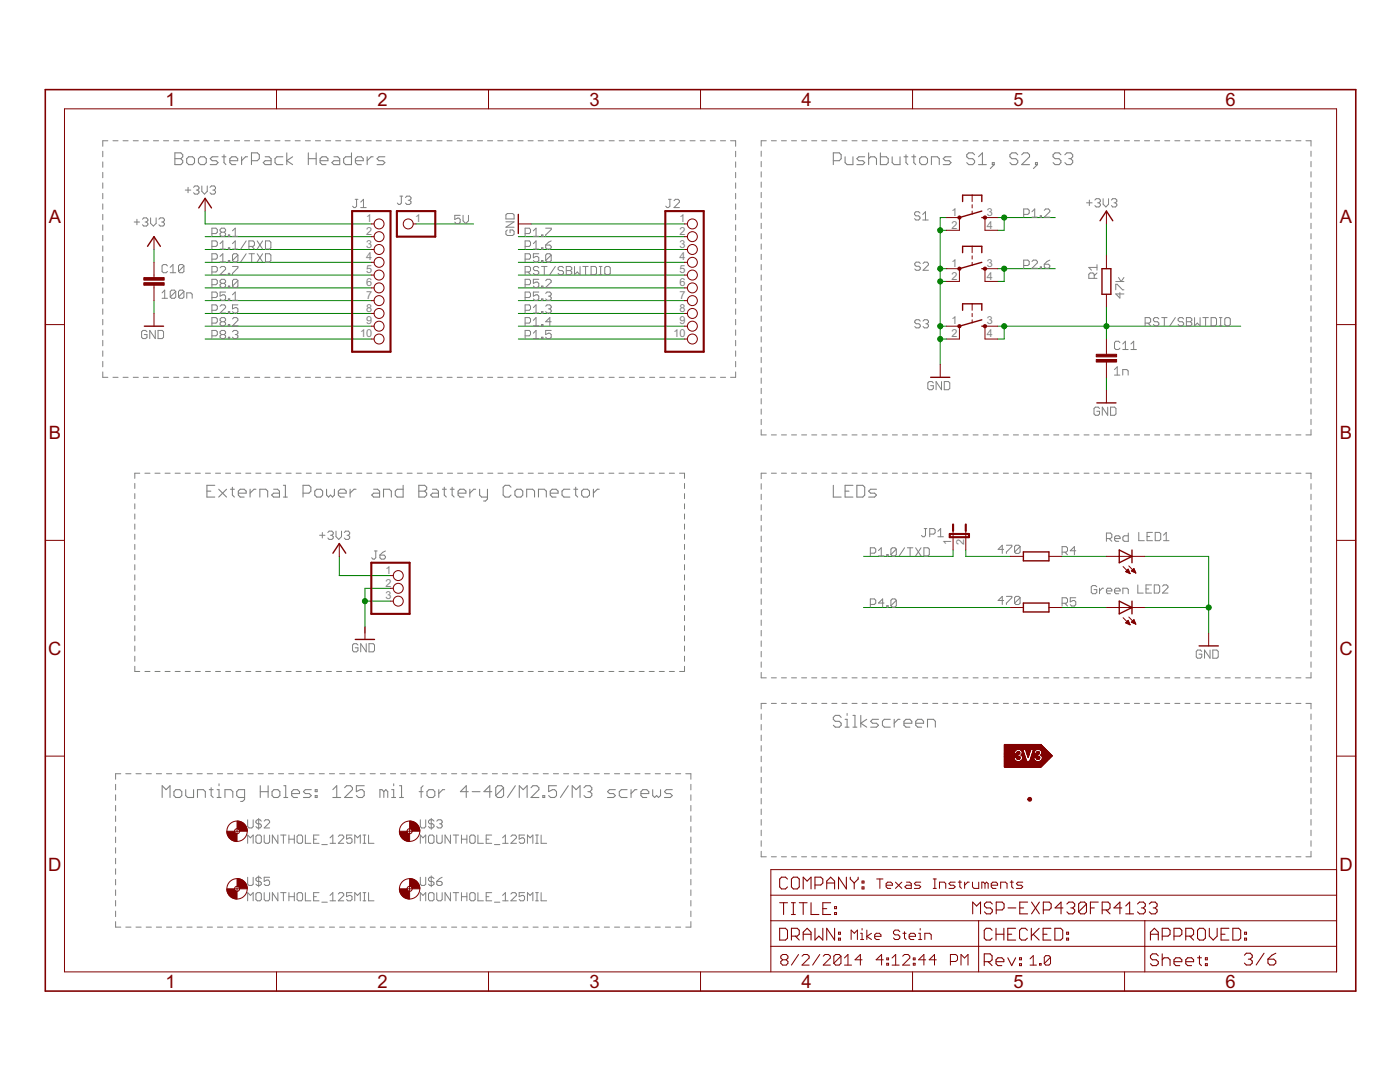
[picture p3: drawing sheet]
<svg xmlns="http://www.w3.org/2000/svg" width="279mm" height="216mm" viewBox="0 0 279 216" stroke-linecap="round" stroke-linejoin="round" font-family="sans-serif">
<defs><g id="words">
<g font-size="4.1" fill="#800000">
<text x="33" y="21.1">1</text>
<text x="75.3" y="21.1">2</text>
<text x="117.6" y="21.1">3</text>
<text x="159.9" y="21.1">4</text>
<text x="202.3" y="21.1">5</text>
<text x="244.6" y="21.1">6</text>
<text x="9.7" y="44.6">A</text>
<text x="267.4" y="44.6">A</text>
<text x="9.7" y="87.6">B</text>
<text x="267.4" y="87.6">B</text>
<text x="9.6" y="130.7">C</text>
<text x="267.3" y="130.7">C</text>
<text x="9.6" y="173.7">D</text>
<text x="267.3" y="173.7">D</text>
<text x="33" y="197.2">1</text>
<text x="75.3" y="197.2">2</text>
<text x="117.6" y="197.2">3</text>
<text x="159.9" y="197.2">4</text>
<text x="202.3" y="197.2">5</text>
<text x="244.6" y="197.2">6</text>
</g>
<g font-size="2.4" fill="#808080">
<text x="73.1" y="44.3">1</text>
<text x="73.1" y="46.9">2</text>
<text x="82.8" y="44.3">1</text>
<text x="135.6" y="44.3">1</text>
<text x="135.6" y="46.9">2</text>
<text x="189.9" y="43">1</text>
<text x="189.9" y="45.6">2</text>
<text x="196.9" y="43">3</text>
<text x="196.9" y="45.6">4</text>
<text x="73.1" y="49.4">3</text>
<text x="73.1" y="52">4</text>
<text x="135.6" y="49.4">3</text>
<text x="135.6" y="52">4</text>
<text x="189.9" y="53.3">1</text>
<text x="196.9" y="53.3">3</text>
<text x="73.1" y="54.5">5</text>
<text x="73.1" y="57.1">6</text>
<text x="73.1" y="59.6">7</text>
<text x="135.6" y="54.5">5</text>
<text x="135.6" y="57.1">6</text>
<text x="135.6" y="59.6">7</text>
<text x="189.9" y="55.8">2</text>
<text x="196.9" y="55.8">4</text>
<text x="73.1" y="62.2">8</text>
<text x="73.1" y="64.7">9</text>
<text x="135.6" y="62.2">8</text>
<text x="135.6" y="64.7">9</text>
<text x="189.9" y="64.7">1</text>
<text x="196.9" y="64.7">3</text>
<text x="71.9" y="67.3">10</text>
<text x="134.4" y="67.3">10</text>
<text x="189.9" y="67.3">2</text>
<text x="196.9" y="67.3">4</text>
<text x="189.8" y="108.8" transform="rotate(-90 189.8 108.8)">1</text>
<text x="192.4" y="108.8" transform="rotate(-90 192.4 108.8)">2</text>
<text x="76.9" y="114.5">1</text>
<text x="76.9" y="117">2</text>
<text x="76.9" y="119.6">3</text>
</g>
</g></defs>
<g fill="none" stroke="#008000" stroke-width=".2">
<path d="M30.7 49.8v2.5M30.7 60v2.5M40.9 42.1v2.6h33.2M40.9 54.9h33.2M40.9 47.2h33.2M40.9 49.8h33.2M40.9 57.4h33.2M40.9 60h33.2M40.9 52.3h33.2M83 44.7h11.5M103.4 54.9h33.2M103.4 47.2h33.2"/>
<path d="M103.4 49.8h33.2M103.4 57.4h33.2M103.4 60h33.2M103.4 52.3h33.2M106 44.7h30.6M187.6 53.6h1.3M187.6 56.2h1.3M187.6 46h1.3M188.9 43.4h-1.3v29.3M199.1 53.6h11.5M199.1 43.4h11.5M200.4 53.6v2.6h-1.3"/>
<path d="M200.4 43.4v2.6h-1.3M220.8 44.7v6.4M40.9 65.1h33.2M40.9 67.6h33.2M40.9 62.5h33.2M103.4 65.1h33.2M103.4 67.6h33.2M103.4 62.5h33.2M187.6 65.1h1.3M187.6 67.6h1.3M199.1 65.1h48.5M200.4 65.1v2.5h-1.3"/>
<path d="M220.8 61.3v6.3M220.8 75.3v2.6M67.7 111v3.9h10.2M72.8 120h5.1M77.9 117.4h-5.1v8.9M190.2 109.7v1.3h-17.9M192.7 109.7v1.3h9M211.9 111h8.9M228.5 111h12.7v15.3M172.3 121.2h29.4M211.9 121.2h8.9M228.5 121.2h12.7"/>
</g>
<g fill="#008000" stroke="#008000" stroke-width=".2">
<circle cx="187.6" cy="67.6" r=".51"/>
<circle cx="187.6" cy="56.2" r=".51"/>
<circle cx="187.6" cy="65.1" r=".51"/>
<circle cx="187.6" cy="53.6" r=".51"/>
<circle cx="187.6" cy="46" r=".51"/>
<circle cx="241.2" cy="121.2" r=".51"/>
<circle cx="72.8" cy="120" r=".51"/>
<circle cx="200.4" cy="65.1" r=".51"/>
<circle cx="220.8" cy="65.1" r=".51"/>
<circle cx="200.4" cy="53.6" r=".51"/>
<circle cx="200.4" cy="43.4" r=".51"/>
</g>
<g fill="none" stroke="#800000" stroke-width=".2">
<path d="M55.2 17.9v3.8M97.5 17.9v3.8M139.8 17.9v3.8M182.1 17.9v3.8M224.4 17.9v3.8M12.9 21.7h253.8v172.2h-253.8zM40.9 39.6v2.5M194 38.9v1.3M30.7 47.2v2.6M30.7 52.3v3.1M30.7 56.9v3.1M74.1 44.7h.6"/>
<path d="M74.1 47.2h.6M74.1 49.8h.6M74.1 52.3h.6M74.1 54.9h.6M74.1 57.4h.6M74.1 60h.6M82.5 44.7h.5M103.4 44.7h2.6M136.6 44.7h.6M136.6 47.2h.6M136.6 49.8h.6M136.6 52.3h.6"/>
<path d="M136.6 54.9h.6M136.6 57.4h.6M136.6 60h.6M188.9 43.4h2.6v2.6h-2.6M188.9 53.6h2.6v2.6h-2.6M194 40.9v.6M194 42.1v.7M194 49.1v1.3M194 51.1v.6M194 52.3v.7M199.1 43.4h-2.5v2.6h2.5M199.1 53.6h-2.5v2.6h2.5"/>
<path d="M220.8 42.1v2.6M220.8 51.1v2.5M220.8 58.7v2.6M9 64.8h3.9M30.7 62.5v2.6M74.1 62.5h.6M74.1 65.1h.6M74.1 67.6h.6M136.6 62.5h.6M136.6 65.1h.6M136.6 67.6h.6M187.6 72.7v2.6"/>
<path d="M188.9 65.1h2.6v2.5h-2.6M194 60.6v1.3M194 62.5v.7M194 63.8v.7M199.1 65.1h-2.5v2.5h2.5M220.8 67.6v3.1M220.8 72.2v3.1M220.8 77.9v2.5M266.7 64.8h3.9M9 107.8h3.9M67.7 108.5v2.5M77.9 114.9h.6"/>
<path d="M77.9 117.4h.6M77.9 120h.6M190.2 105.9v3.8M192.7 105.9v3.8M201.7 111h2.5M209.3 111h2.6M220.8 111h7.7M224.1 113.1l1.4 1.4M224.7 114h.7M224.8 113.9h.5M224.8 114.2h.6M224.9 113.8h.4"/>
<path d="M225 113.7h.2M225.1 114.3h.4M225.1 113.6l.4 .9-.9-.4zM225.3 112.9l1.4 1.4M225.4 114.4h.1M225.8 113.9l.5-.5 .4 .9zM225.8 113.9h.7M225.9 113.8h.6M226 114h.5M226.1 113.7h.3M226.2 113.6h.2M226.3 114.2h.3"/>
<path d="M226.6 114.3h.1M266.7 107.8h3.9M72.8 125.1v2.5M201.7 121.2h2.5M209.3 121.2h2.6M220.8 121.2h7.7M224.1 123.3l1.4 1.4M224.6 124.3l.5-.5 .4 .9zM224.7 124.2h.6M224.8 124.4h.6M224.8 124.1h.5M224.9 124h.3"/>
<path d="M225 123.9h.2M225.1 124.5h.3M225.3 123.1l1.4 1.4M225.4 124.6h.1M225.8 124.1h.7M226 124h.4M226 124.2h.5M226.1 123.9h.3M226.2 123.7h.1M226.3 124.4h.3M226.3 123.6l.4 .9-.9-.3zM226.5 124.5h.2"/>
<path d="M241.2 126.3v2.6M9 150.9h3.9M266.7 150.9h3.9M46.8 165.9h1M46.8 177.4h1M47.3 165.4v1M47.3 176.8v1.1M81.2 165.9h1.1M81.2 177.4h1.1M81.7 165.4v1M81.7 176.8v1.1M153.8 178.6h112.9"/>
<path d="M175 175.4h1.2M175.6 175.4v1.9M176.8 176.6h1.3v-.3l-.3-.3h-.6l-.4 .3v.7l.4 .3h.6M178.7 176l1.3 1.3M180 176l-1.3 1.3M180.9 176h.6l.4 .3v1h-1l-.3-.3 .3-.4h1M183.7 176h-.9l-.3 .3 .3 .3h.6l.3 .4-.3 .3h-.9M186.2 175.4h.7M186.2 177.3h.7M186.6 175.4v1.9M187.5 177.3v-1.3h.9l.3 .3v1M190.6 176h-.9l-.3 .3 .3 .3h.6l.3 .4-.3 .3h-.9"/>
<path d="M191.2 176h.7M191.6 175.7v1.3l.3 .3M192.5 176v1.3M193.4 176h-.3l-.6 .6M194.1 176v1l.3 .3h.9v-1.3M196.6 176.3l-.3-.3h-.4v1.3M196.6 176.3v1M196.6 176.3l.3-.3 .3 .3v1M197.8 176.6h1.3v-.3l-.3-.3h-.7l-.3 .3v.7l.3 .3h.7M199.7 177.3v-1.3h1l.3 .3v1M201.6 176h.6M201.9 175.7v1.3l.3 .3"/>
<path d="M204.1 176h-.9l-.4 .3 .4 .3h.6l.3 .4-.3 .3h-1M266.7 173.5h-112.9v20.4M55.2 193.9v3.9M97.5 193.9v3.9M139.8 193.9v3.9M153.8 188.8h112.9M153.8 183.7h112.9M156.2 191.5l-.4 .4v.3l.4 .4h.7l.3-.4v-.3l-.3-.4M156.2 191.5l-.4-.3v-.4l.4-.3h.7l.3 .3v.4l-.3 .3M156.2 191.5h.7M159.4 190.5l-1.5 2.1M160.1 190.8l.3-.3h.7l.4 .3v.4l-1.4 1.4h1.4"/>
<path d="M163.6 190.5l-1.4 2.1M164.3 190.8l.4-.3h.7l.3 .3v.4l-1.4 1.4h1.4M167.8 190.8v1.4l-.3 .4h-.7l-.4-.4M167.8 190.8l-.3-.3h-.7l-.4 .3v1.4M167.8 190.8l-1.4 1.4M168.5 192.6h1.4M168.5 191.2l.7-.7v2.1M169.9 187.5v-1.9l.6 .6 .6-.6v1.9M171.7 186.2h.3v1.3M171.7 187.5h.7M172 185.3v.3M172 191.5h-1.4l1.1-1v2.1"/>
<path d="M173 185.6v1.9M173.9 186.2l-.9 .6 .9 .7M174.6 186.8h1.2v-.3l-.3-.3h-.6l-.3 .3v.7l.3 .3h.6M176.3 191.5h-1.4l1-1v2.1M177 192.2h.3v.4h-.3zM177 191.2h.3v.3h-.3zM178 192.6h1.5M178 191.2l.8-.7v2.1M179.6 185.9l-.3-.3h-.7l-.3 .3v.3l.3 .3h.7l.3 .3v.4l-.3 .3h-.7l-.3-.3M180.1 190.8l.4-.3h.7l.4 .3v.4l-1.5 1.4h1.5M180.2 186.2h.6M180.5 185.9v1.3l.3 .3"/>
<path d="M181.4 186.8h1.3v-.3l-.3-.3h-.6l-.4 .3v.7l.4 .3h.6M182.1 193.9v3.9M182.3 192.2h.3v.4h-.3zM182.3 191.2h.3v.3h-.3zM183.3 186.2h.3v1.3M183.3 187.5h.7M183.6 185.3v.3M184.6 187.5v-1.3h.9l.3 .3v1M184.7 191.5h-1.4l1.1-1v2.1M186.9 191.5h-1.5l1.1-1v2.1M189.7 191.9h1l.4-.4v-.7l-.4-.3h-1v2.1M191.8 192.6v-2.1l.7 .7 .7-.7v2.1"/>
<path d="M195.3 183.7v10.2M205.6 191.3l.6-.6v1.9M205.6 192.6h1.2M207.5 192.3h.3v.3h-.3zM209.7 191v1.3l-.4 .3h-.6l-.3-.3M209.7 191l-.4-.3h-.6l-.3 .3v1.3M209.7 191l-1.3 1.3M224.4 193.9v3.9M228.5 183.7v10.2"/>
<circle cx="75.6" cy="54.9" r=".99"/>
<circle cx="75.6" cy="52.3" r=".99"/>
<circle cx="75.6" cy="60" r=".99"/>
<circle cx="75.6" cy="44.7" r=".99"/>
<circle cx="75.6" cy="47.2" r=".99"/>
<circle cx="75.6" cy="49.8" r=".99"/>
<circle cx="75.6" cy="57.4" r=".99"/>
<circle cx="81.5" cy="44.7" r=".99"/>
<circle cx="138.2" cy="47.2" r=".99"/>
<circle cx="138.2" cy="44.7" r=".99"/>
<circle cx="138.2" cy="52.3" r=".99"/>
<circle cx="138.2" cy="54.9" r=".99"/>
<circle cx="138.2" cy="60" r=".99"/>
<circle cx="138.2" cy="49.8" r=".99"/>
<circle cx="138.2" cy="57.4" r=".99"/>
<circle cx="75.6" cy="62.5" r=".99"/>
<circle cx="75.6" cy="65.1" r=".99"/>
<circle cx="75.6" cy="67.6" r=".99"/>
<circle cx="138.2" cy="62.5" r=".99"/>
<circle cx="138.2" cy="65.1" r=".99"/>
<circle cx="138.2" cy="67.6" r=".99"/>
<circle cx="79.5" cy="117.4" r=".99"/>
<circle cx="79.5" cy="120" r=".99"/>
<circle cx="79.5" cy="114.9" r=".99"/>
<circle cx="47.3" cy="177.4" r="2.03"/>
<circle cx="47.3" cy="165.9" r="2.03"/>
<circle cx="47.3" cy="177.4" r=".51"/>
<circle cx="47.3" cy="165.9" r=".51"/>
<circle cx="81.7" cy="177.4" r="2.03"/>
<circle cx="81.7" cy="165.9" r="2.03"/>
<circle cx="81.7" cy="165.9" r=".51"/>
<circle cx="81.7" cy="177.4" r=".51"/>
</g>
<path d="M70.3 42.1h7.6v28.1h-7.6zM79.2 42.1h7.7v5.1h-7.7zM132.8 42.1h7.6v28.1h-7.6zM74.1 112.3h7.6v10.2h-7.6zM189.5 106.6h3.9v.6h-3.9zM190.2 104.6v1.3M192.7 104.6v1.3" fill="none" stroke="#800000" stroke-width=".42"/>
<g fill="none" stroke="#800000" stroke-width=".28">
<path d="M29.4 49.1l1.3-1.9 1.3 1.9M39.7 41.5l1.2-1.9 1.3 1.9M103.4 42.8v3.8M192.1 40.2v-1.3h3.8v1.3M192.1 50.4v-1.3h3.8v1.3M195.9 53.6h.7M195.9 52.3l-4.4 1.3M195.9 43.4h.7M195.9 42.1l-4.4 1.3M219.5 44l1.3-1.9 1.3 1.9M219.9 53.6h1.8v5.1h-1.8zM28.8 65.1h3.8"/>
<path d="M185.7 75.3h3.8M192.1 61.9v-1.3h3.8v1.3M195.9 65.1h.7M195.9 63.8l-4.4 1.3M218.9 80.4h3.8M66.4 110.4l1.3-1.9 1.3 1.9M204.2 110.1h5.1v1.8h-5.1zM223.4 120l2.5 1.2-2.5 1.3zM223.4 109.7l2.5 1.3-2.5 1.3zM225.9 109.7v2.6M225.9 120v2.5M70.9 127.6h3.8"/>
<path d="M204.2 120.3h5.1v1.8h-5.1zM239.3 128.9h3.8"/>
</g>
<g fill="#800000" stroke="#800000" stroke-width=".2">
<path d="M47.3 163.8a2 2 0 0 1 2.1 2.1h-1.6l-.1-.3-.4-.2z" fill-rule="evenodd"/>
<path d="M45.3 165.9h1.5l.2 .4 .3 .1v1.5a2.04 2.04 0 0 1-2-2z" fill-rule="evenodd"/>
<path d="M81.7 163.8a2 2 0 0 1 2.1 2.1h-1.5l-.2-.4-.4-.1z" fill-rule="evenodd"/>
<path d="M79.7 165.9h1.5l.2 .4 .3 .1v1.5a2.04 2.04 0 0 1-2-2z" fill-rule="evenodd"/>
<path d="M47.3 175.3a2.04 2.04 0 0 1 2.1 2.1h-1.6l-.2-.5-.3-.1z" fill-rule="evenodd"/>
<path d="M45.3 177.4h1.5l.1 .3 .4 .2v1.5a2 2 0 0 1-2-2z" fill-rule="evenodd"/>
<path d="M81.7 175.3a2.04 2.04 0 0 1 2.1 2.1h-1.5l-.2-.5-.4-.1z" fill-rule="evenodd"/>
<path d="M79.7 177.4h1.5l.1 .3 .4 .2v1.5a2 2 0 0 1-2-2z" fill-rule="evenodd"/>
<path d="M205.2 159.3a.38 .38 0 0 1 .6-.1 .38 .38 0 0 1-.1 .6 .38 .38 0 0 1-.6-.3l.4-.1 .1 .1-.1 .1-.4-.1z" fill-rule="evenodd"/>
<circle cx="191.5" cy="53.6" r=".33"/>
<circle cx="196.6" cy="53.6" r=".33"/>
<circle cx="191.5" cy="65.1" r=".33"/>
<circle cx="196.6" cy="65.1" r=".33"/>
<circle cx="191.5" cy="43.4" r=".33"/>
<circle cx="196.6" cy="43.4" r=".33"/>
</g>
<g fill="#800000" stroke="#800000" stroke-width=".2">
<path d="M218.8 71.7h4v.5h-4z"/>
<path d="M218.8 70.7h4v.5h-4z"/>
<path d="M28.7 56.4h4.1v.5h-4.1z"/>
<path d="M28.7 55.4h4.1v.5h-4.1z"/>
<path d="M200.4 153l7.4 .1z"/>
<path d="M200.4 153h7.4z"/>
<path d="M200.4 152.9l7.5 .1z"/>
<path d="M200.4 152.9h7.5z"/>
<path d="M200.4 152.8l7.6 .1z"/>
<path d="M200.4 152.8h7.6z"/>
<path d="M200.4 152.7l7.7 .1z"/>
<path d="M200.4 152.7h7.7z"/>
<path d="M200.4 152.6l7.8 .1z"/>
<path d="M200.4 152.6h7.8z"/>
<path d="M200.4 152.5l7.9 .1z"/>
<path d="M200.4 152.5h7.9z"/>
<path d="M200.4 152.4l8 .1z"/>
<path d="M200.4 152.4h8z"/>
<path d="M200.4 152.3l8.1 .1z"/>
<path d="M200.4 152.3h8.2z"/>
<path d="M200.4 152.2l8.2 .1z"/>
<path d="M200.4 152.2h8.2z"/>
<path d="M200.4 152.1l8.3 .1z"/>
<path d="M200.4 152.1h8.3z"/>
<path d="M200.4 152l8.4 .1z"/>
<path d="M200.4 152h8.5z"/>
<path d="M200.4 151.9l2.6 .1z"/>
<path d="M203.4 151.9l3.5 .1z"/>
<path d="M207.4 151.9l1.5 .1z"/>
<path d="M200.4 151.9h2.4z"/>
<path d="M203.6 151.9h1.3z"/>
<path d="M205.5 151.9h1.3z"/>
<path d="M207.5 151.9h1.5z"/>
<path d="M200.4 151.8h2.3z"/>
<path d="M203.7 151.8h1.2z"/>
<path d="M205.5 151.8h1.2z"/>
<path d="M207.7 151.8h1.3z"/>
<path d="M203.8 151.8h1.1z"/>
<path d="M205.5 151.8h1.1z"/>
<path d="M200.4 151.7l2.2 .1z"/>
<path d="M203.8 151.7l1 .1z"/>
<path d="M205.5 151.7l1 .1z"/>
<path d="M207.8 151.7l1.3 .1z"/>
<path d="M200.4 151.7h2.2z"/>
<path d="M203.9 151.7h.9z"/>
<path d="M205.6 151.7h.9z"/>
<path d="M207.8 151.7h1.3z"/>
<path d="M200.4 151.6l2.1 .1z"/>
<path d="M204 151.6l.8 .1z"/>
<path d="M205.6 151.6l.8 .1z"/>
<path d="M207.9 151.6l1.3 .1z"/>
<path d="M200.4 151.6h2.1z"/>
<path d="M204 151.6h.8z"/>
<path d="M205.6 151.6h.8z"/>
<path d="M207.9 151.6h1.4z"/>
<path d="M200.4 151.5l2.1 .1z"/>
<path d="M203 151.5l.4 .1z"/>
<path d="M204 151.5l.8 .1z"/>
<path d="M205.6 151.5l.8 .1z"/>
<path d="M207 151.5l.3 .1z"/>
<path d="M207.9 151.5l1.4 .1z"/>
<path d="M200.4 151.5h2z"/>
<path d="M203 151.5h.5z"/>
<path d="M204 151.5h.8z"/>
<path d="M205.6 151.5h.8z"/>
<path d="M206.9 151.5h.5z"/>
<path d="M208 151.5h1.4z"/>
<path d="M200.4 151.4h2z"/>
<path d="M202.9 151.4h.6z"/>
<path d="M204 151.4h.7z"/>
<path d="M205.6 151.4h.8z"/>
<path d="M206.9 151.4h.6z"/>
<path d="M208 151.4h1.4z"/>
<path d="M205.7 151.4h.7z"/>
<path d="M206.8 151.4h.7z"/>
<path d="M208 151.4h1.5z"/>
<path d="M200.4 151.3h2z"/>
<path d="M202.9 151.3h.7z"/>
<path d="M204 151.3h.7z"/>
<path d="M205.7 151.3h.7z"/>
<path d="M206.8 151.3h.7z"/>
<path d="M208 151.3h1.5z"/>
<path d="M202.8 151.3h.8z"/>
<path d="M204.1 151.3h.6z"/>
<path d="M205.7 151.3h.6z"/>
<path d="M200.4 151.2h2z"/>
<path d="M202.8 151.2h.8z"/>
<path d="M204.1 151.2h.6z"/>
<path d="M205.7 151.2h.6z"/>
<path d="M206.8 151.2h.7z"/>
<path d="M208 151.2h1.6z"/>
<path d="M208 151.2h1.7z"/>
<path d="M200.4 151.1l2 .1z"/>
<path d="M202.8 151.1l.8 .1z"/>
<path d="M204.1 151.1l.6 .1z"/>
<path d="M205.7 151.1l.6 .1z"/>
<path d="M206.8 151.1l.7 .1z"/>
<path d="M208 151.1l1.7 .1z"/>
<path d="M200.4 151l3.2 .1z"/>
<path d="M204 151l.6 .1z"/>
<path d="M205.8 151l1.7 .1z"/>
<path d="M208 151l1.8 .1z"/>
<path d="M200.4 151h3.1z"/>
<path d="M204 151h.6z"/>
<path d="M205.1 151h.2z"/>
<path d="M205.8 151h1.7z"/>
<path d="M208 151h1.8z"/>
<path d="M200.4 150.9l3.1 .1z"/>
<path d="M204 150.9l.6 .1z"/>
<path d="M205.1 150.9l.2 .1z"/>
<path d="M205.8 150.9l1.7 .1z"/>
<path d="M208 150.9l1.9 .1z"/>
<path d="M200.4 150.9h3z"/>
<path d="M204 150.9h.6z"/>
<path d="M205.1 150.9h.2z"/>
<path d="M205.8 150.9h1.6z"/>
<path d="M208 150.9h1.9z"/>
<path d="M200.4 150.9h2.8z"/>
<path d="M205.8 150.9h1.4z"/>
<path d="M207.9 150.9h2.1z"/>
<path d="M200.4 150.8h2.7z"/>
<path d="M204 150.8h.6z"/>
<path d="M205.1 150.8h.2z"/>
<path d="M205.8 150.8h1.2z"/>
<path d="M207.9 150.8h2.1z"/>
<path d="M200.4 150.7l2.7 .1z"/>
<path d="M203.9 150.7l.6 .1z"/>
<path d="M205.1 150.7l.2 .1z"/>
<path d="M205.9 150.7l1.1 .1z"/>
<path d="M207.8 150.7l2.2 .1z"/>
<path d="M200.4 150.7h2.7z"/>
<path d="M203.8 150.7h.7z"/>
<path d="M205 150.7h.4z"/>
<path d="M205.9 150.7h1.1z"/>
<path d="M207.7 150.7h2.2z"/>
<path d="M200.4 150.6l2.7 .1z"/>
<path d="M203.7 150.6l.8 .1z"/>
<path d="M205 150.6l.4 .1z"/>
<path d="M205.9 150.6l1.1 .1z"/>
<path d="M207.6 150.6l2.3 .1z"/>
<path d="M200.4 150.6h2.7z"/>
<path d="M203.8 150.6h.7z"/>
<path d="M205 150.6h.4z"/>
<path d="M206 150.6h1z"/>
<path d="M207.7 150.6h2.1z"/>
<path d="M200.4 150.5l2.7 .1z"/>
<path d="M203.9 150.5l.5 .1z"/>
<path d="M205 150.5l.4 .1z"/>
<path d="M206 150.5l1 .1z"/>
<path d="M207.8 150.5l2 .1z"/>
<path d="M200.4 150.5h2.9z"/>
<path d="M203.9 150.5h.5z"/>
<path d="M205 150.5h.4z"/>
<path d="M206 150.5h1.3z"/>
<path d="M207.8 150.5h1.9z"/>
<path d="M200.4 150.4l3 .1z"/>
<path d="M203.9 150.4l.5 .1z"/>
<path d="M205 150.4l.4 .1z"/>
<path d="M206 150.4l1.4 .1z"/>
<path d="M207.9 150.4l1.8 .1z"/>
<path d="M200.4 150.4h3.1z"/>
<path d="M203.9 150.4h.5z"/>
<path d="M204.9 150.4h.6z"/>
<path d="M206 150.4h1.4z"/>
<path d="M207.9 150.4h1.7z"/>
<path d="M200.4 150.3l3.1 .1z"/>
<path d="M204 150.3l.4 .1z"/>
<path d="M204.9 150.3l.6 .1z"/>
<path d="M206 150.3l1.5 .1z"/>
<path d="M207.9 150.3l1.7 .1z"/>
<path d="M200.4 150.3h2z"/>
<path d="M202.9 150.3h.6z"/>
<path d="M204 150.3h.3z"/>
<path d="M204.9 150.3h.6z"/>
<path d="M206 150.3h.3z"/>
<path d="M206.8 150.3h.7z"/>
<path d="M207.9 150.3h1.6z"/>
<path d="M200.4 150.2l2 .1z"/>
<path d="M202.9 150.2l.6 .1z"/>
<path d="M204 150.2l.3 .1z"/>
<path d="M204.9 150.2l.6 .1z"/>
<path d="M206 150.2l.3 .1z"/>
<path d="M206.8 150.2l.7 .1z"/>
<path d="M207.9 150.2l1.5 .1z"/>
<path d="M200.4 150.2h2z"/>
<path d="M202.9 150.2h.6z"/>
<path d="M204 150.2h.3z"/>
<path d="M204.9 150.2h.6z"/>
<path d="M206.1 150.2h.3z"/>
<path d="M206.8 150.2h.7z"/>
<path d="M207.9 150.2h1.5z"/>
<path d="M200.4 150.1l2.1 .1z"/>
<path d="M202.9 150.1l.6 .1z"/>
<path d="M204 150.1l.3 .1z"/>
<path d="M204.9 150.1l.6 .1z"/>
<path d="M206.1 150.1l.3 .1z"/>
<path d="M206.9 150.1l.6 .1z"/>
<path d="M207.9 150.1l1.5 .1z"/>
<path d="M200.4 150.1h2.1z"/>
<path d="M202.9 150.1h.6z"/>
<path d="M204 150.1h.3z"/>
<path d="M204.8 150.1h.7z"/>
<path d="M206.1 150.1h.3z"/>
<path d="M206.9 150.1h.6z"/>
<path d="M207.9 150.1h1.4z"/>
<path d="M200.4 150l2.1 .1z"/>
<path d="M203 150l.5 .1z"/>
<path d="M204 150l.3 .1z"/>
<path d="M204.8 150l.8 .1z"/>
<path d="M206.1 150l.3 .1z"/>
<path d="M206.9 150l.5 .1z"/>
<path d="M207.9 150l1.4 .1z"/>
<path d="M200.4 150h2.1z"/>
<path d="M203 150h.5z"/>
<path d="M204 150h.3z"/>
<path d="M204.8 150h.8z"/>
<path d="M206.1 150h.3z"/>
<path d="M206.9 150h.5z"/>
<path d="M207.9 150h1.3z"/>
<path d="M200.4 149.9l2.1 .1z"/>
<path d="M203.1 149.9l.2 .1z"/>
<path d="M204 149.9l.3 .1z"/>
<path d="M204.8 149.9l.8 .1z"/>
<path d="M206.1 149.9l.3 .1z"/>
<path d="M207.1 149.9l.2 .1z"/>
<path d="M207.9 149.9l1.2 .1z"/>
<path d="M200.4 149.9h2.2z"/>
<path d="M204 149.9h.3z"/>
<path d="M204.8 149.9h.8z"/>
<path d="M206.1 149.9h.4z"/>
<path d="M207.9 149.9h1.2z"/>
<path d="M200.4 149.8l2.2 .1z"/>
<path d="M203.9 149.8l.3 .1z"/>
<path d="M204.8 149.8l.8 .1z"/>
<path d="M206.1 149.8l.5 .1z"/>
<path d="M207.8 149.8l1.2 .1z"/>
<path d="M200.4 149.8h2.2z"/>
<path d="M203.9 149.8h.3z"/>
<path d="M204.8 149.8h.8z"/>
<path d="M206.2 149.8h.3z"/>
<path d="M207.8 149.8h1.2z"/>
<path d="M200.4 149.7l2.3 .1z"/>
<path d="M203.8 149.7l.4 .1z"/>
<path d="M204.7 149.7l1 .1z"/>
<path d="M206.2 149.7l.4 .1z"/>
<path d="M207.7 149.7l1.3 .1z"/>
<path d="M200.4 149.7h2.3z"/>
<path d="M203.7 149.7h.5z"/>
<path d="M204.7 149.7h1z"/>
<path d="M206.2 149.7h.5z"/>
<path d="M207.7 149.7h1.2z"/>
<path d="M200.4 149.6l2.4 .1z"/>
<path d="M203.6 149.6l.6 .1z"/>
<path d="M204.7 149.6l1 .1z"/>
<path d="M206.2 149.6l.6 .1z"/>
<path d="M207.6 149.6l1.3 .1z"/>
<path d="M200.4 149.6h2.5z"/>
<path d="M203.5 149.6h.6z"/>
<path d="M204.7 149.6h1z"/>
<path d="M206.2 149.6h.6z"/>
<path d="M207.5 149.6h1.3z"/>
<path d="M200.4 149.5l8.3 .1z"/>
<path d="M200.4 149.5h8.3z"/>
<path d="M200.4 149.4l8.2 .1z"/>
<path d="M200.4 149.4h8.2z"/>
<path d="M200.4 149.3l8.2 .1z"/>
<path d="M200.4 149.3h8.1z"/>
<path d="M200.4 149.2h8z"/>
<path d="M200.4 149.1l7.9 .1z"/>
<path d="M200.4 149.1h7.9z"/>
<path d="M200.4 149l7.8 .1z"/>
<path d="M200.4 148.9l7.8 .1z"/>
<path d="M200.4 148.9h7.7z"/>
<path d="M200.4 148.8h7.6z"/>
<path d="M200.4 148.7h7.5z"/>
<path d="M200.4 148.6l7.4 .1z"/>
<path d="M200.4 148.5l7.4 .1z"/>
</g>
<g fill="none" stroke="#800000" stroke-width=".21">
<path d="M157.2 175.4l-.4-.4h-.8l-.4 .4v1.6l.4 .4h.8l.4-.4M158.3 175h.8l.4 .4v1.6l-.4 .4h-.8l-.4-.4v-1.6zM160.3 177.4v-2.4l.8 .8 .8-.8v2.4M162.6 176.6h1.2l.4-.4v-.8l-.4-.4h-1.2v2.4M165 177.4v-1.6l.8-.8 .8 .8v1.6M165 176.2h1.6M168.9 175v2.4l-1.6-2.4v2.4M169.7 175v.4l.8 .8M170.5 176.2v1.2M171.3 175v.4l-.8 .8M172 177h.4v.4h-.4zM172 175.8h.4v.4h-.4z"/>
<path d="M155.6 185.2h1.2l.4 .4v1.6l-.4 .4h-1.2zM155.6 180.1h1.6M156.4 180.1v2.4M157.9 186.8h1.2l.4-.4v-.8l-.4-.4h-1.2v2.4M157.9 180.1h.8M157.9 182.5h.8M158.3 180.1v2.4M158.7 186.8l.8 .8M159.5 180.1h1.6M160.3 180.1v2.4M160.3 187.6v-1.6l.8-.8 .8 .8v1.6M160.3 186.4h1.6"/>
<path d="M161.9 180.1v2.4h1.5M162.6 185.2v2.4l.8-.8 .8 .8v-2.4M164.2 181.3h.8M165.8 180.1h-1.6v2.4h1.6M166.6 185.2v2.4l-1.6-2.4v2.4M166.6 180.9h.3v.4h-.3zM166.6 182.1h.3v.4h-.3zM167.3 187.2h.4v.4h-.4zM167.3 186h.4v.4h-.4zM194.1 182.4v-2.4l.8 .8 .8-.8v2.4M196.4 191.9h1.2l.4-.4v-.8l-.4-.4h-1.2v2.4M197.2 191.9l.8 .8"/>
<path d="M198 185.6l-.4-.4h-.8l-.4 .4v1.6l.4 .4h.8l.4-.4M198 180.4l-.3-.4h-.8l-.4 .4v.4l.4 .4h.8l.3 .4v.3l-.3 .5h-.8l-.4-.5M198.8 191.9h1.5v-.4l-.4-.4h-.7l-.4 .4v.8l.4 .4h.7M198.8 185.2v2.4M198.8 186.4h1.5M198.8 181.6h1.2l.4-.4v-.8l-.4-.4h-1.2v2.4M200.3 185.2v2.4M201.1 191.1l.8 1.6 .8-1.6M201.1 186.4h.8M201.2 181.2h1.5M202.7 185.2h-1.6v2.4h1.6M203.5 191.1h.4v.4h-.4z"/>
<path d="M203.5 192.3h.4v.4h-.4zM203.5 181.2h.8M205 185.6l-.4-.4h-.7l-.4 .4v1.6l.4 .4h.7l.4-.4M205.1 180h-1.6v2.4h1.6M205.8 185.2v2.4M205.9 180l1.5 2.4M206.2 186.4l1.2 1.2M207.4 185.2l-1.6 1.6M207.4 180l-1.5 2.4M208.2 186.4h.8M208.2 181.6h1.2l.4-.4v-.8l-.4-.4h-1.2v2.4M209.7 185.2h-1.5v2.4h1.5"/>
<path d="M210.5 185.2h1.2l.4 .4v1.6l-.4 .4h-1.2zM212.1 181.2h-1.5l1.2-1.2v2.4M212.9 187.2h.4v.4h-.4zM212.9 186h.4v.4h-.4zM212.9 180.4l.4-.4h.8l.4 .4v.4l-.4 .4M213.7 181.2h.4M214.1 181.2l.4 .4v.3l-.4 .5h-.8l-.4-.5M216.8 180.4l-.3-.4h-.8l-.4 .4v1.5M216.8 180.4v1.5l-.3 .5h-.8l-.4-.5M216.8 180.4l-1.5 1.5M217.6 181.2h.8M219.2 180h-1.6v2.4"/>
<path d="M220 181.6h1.1l.4-.4v-.8l-.4-.4h-1.1v2.4M220.7 181.6l.8 .8M223.9 181.2h-1.6l1.2-1.2v2.4M224.7 182.4h1.5M224.7 180.8l.7-.8v2.4M227 180.4l.4-.4h.8l.4 .4v.4l-.4 .4M227.8 181.2h.4M228.2 181.2l.4 .4v.3l-.4 .5h-.8l-.4-.5M229.4 180.4l.4-.4h.7l.4 .4v.4l-.4 .4M229.6 187.6v-1.6l.8-.8 .8 .8v1.6M229.6 186.4h1.6M230.1 181.2h.4"/>
<path d="M230.5 181.2l.4 .4v.3l-.4 .5h-.7l-.4-.5M231.2 190.7l-.4-.4h-.8l-.4 .4v.4l.4 .4h.8l.4 .4v.4l-.4 .4h-.8l-.4-.4M231.9 186.8h1.2l.4-.4v-.8l-.4-.4h-1.2v2.4M231.9 190.3v2.4M231.9 191.5l.4-.4h.8l.4 .4v1.2M234.3 191.9h1.6v-.4l-.4-.4h-.8l-.4 .4v.8l.4 .4h.8M234.3 186.8h1.2l.4-.4v-.8l-.4-.4h-1.2v2.4M236.6 191.9h1.6v-.4l-.4-.4h-.8l-.4 .4v.8l.4 .4h.8M236.6 186.8h1.2l.4-.4v-.8l-.4-.4h-1.2v2.4M237.4 186.8l.8 .8M239 191.1h.8M239.4 190.7v1.6l.4 .4"/>
<path d="M239.4 185.2h.8l.4 .4v1.6l-.4 .4h-.8l-.4-.4v-1.6zM240.6 191.1h.3v.4h-.3zM240.6 192.3h.3v.4h-.3zM241.3 185.2v1.6l.8 .8 .8-.8v-1.6M243.7 186.4h.8M245.3 185.2h-1.6v2.4h1.6M246 185.2h1.2l.4 .4v1.6l-.4 .4h-1.2zM248.3 190.6l.4-.4h.8l.4 .4v.4l-.4 .4M248.4 187.2h.4v.4h-.4zM248.4 186h.4v.4h-.4zM249.1 191.4h.4M249.5 191.4l.4 .4v.4l-.4 .4h-.8l-.4-.4"/>
<path d="M252.3 190.2l-1.6 2.4M253 191.4h1.2l.4 .4v.4l-.4 .4h-.8l-.4-.4zM254.6 190.2l-.8 .4-.8 .8"/>
</g>
<path d="M9 17.9h261.6v179.9h-261.6z" fill="none" stroke="#800000" stroke-width=".32"/>
<g fill="none" stroke="#808080" stroke-width=".2">
<path d="M20.5 30.2v1.1M20.5 32.3v1.1M20.5 34.4v1.1M20.5 36.5v1.1M20.5 38.6v1.1M21.5 28.1h-1v1.1M22.5 28.1h1.1M24.6 28.1h1M26.6 28.1h1M28.6 28.1h1M30.6 28.1h1M32.6 28.1h1.1"/>
<path d="M34.7 28.1h1M36.7 28.1h1M37 37.9h1.1M37.5 37.4v1.1M38.6 37.4l.3-.3h.5l.3 .3v.3l-.3 .2M38.7 28.1h1M39.2 37.9h.2M39.4 37.9l.3 .3v.3l-.3 .2h-.5l-.3-.2M40.3 37.1v1.1l.5 .5 .6-.5v-1.1M40.7 28.1h1M41.9 37.4l.3-.3h.5l.3 .3v.3l-.3 .2M42.5 37.9h.2"/>
<path d="M42.7 37.9l.3 .3v.3l-.3 .2h-.5l-.3-.2M42.8 28.1h1M44.8 28.1h1M46.8 28.1h1M48.8 28.1h1M50.8 28.1h1M52.9 28.1h1M54.9 28.1h1M56.9 28.1h1M58.9 28.1h1M60.9 28.1h1.1M62.9 28.1h1.1"/>
<path d="M65 28.1h1M67 28.1h1M69 28.1h1M70.9 39.8h.5M71 28.1h1.1M71.2 39.8v1.3l-.3 .3h-.3l-.2-.3M73.1 28.1h1M75.1 28.1h1M77.1 28.1h1M79.1 28.1h1M79.8 39.1h.6M80.1 39.1v1.4l-.3 .3h-.3l-.2-.3"/>
<path d="M80.9 39.4l.3-.3h.5l.3 .3v.3l-.3 .3M81.1 28.1h1M81.5 40h.2M81.7 40l.3 .2v.3l-.3 .3h-.5l-.3-.3M83.2 28.1h1M85.2 28.1h1M87.2 28.1h1M89.2 28.1h1M91.2 28.1h1.1M93.3 28.1h1M95.3 28.1h1M97.3 28.1h1"/>
<path d="M99.3 28.1h1.1M101.3 28.1h1.1M103.4 28.1h1M105.4 28.1h1M107.4 28.1h1M109.4 28.1h1M111.4 28.1h1.1M113.5 28.1h1M115.5 28.1h1M117.5 28.1h1M119.5 28.1h1M121.6 28.1h1"/>
<path d="M123.6 28.1h1M125.6 28.1h1M127.6 28.1h1M129.6 28.1h1.1M131.7 28.1h1M133.4 39.8h.5M133.7 28.1h1M133.7 39.8v1.3l-.3 .3h-.3l-.2-.3M135.7 28.1h1M137.7 28.1h1M139.7 28.1h1.1M141.8 28.1h1"/>
<path d="M143.8 28.1h1M145.8 28.1h1v1.1M146.8 30.2v1.1M146.8 32.3v1.1M146.8 34.4v1.1M146.8 36.5v1.1M146.8 38.6v1.1M151.9 30.2v1M151.9 32.2v1.1M151.9 34.3v1M151.9 36.3v1.1M151.9 38.4v1"/>
<path d="M152.9 28.1h-1v1M153.9 28.1h1M156 28.1h1M158 28.1h1M160 28.1h1M162 28.1h1M164 28.1h1M166 28.1h1M168 28.1h1M170 28.1h1M172 28.1h1.1M174.1 28.1h1"/>
<path d="M176.1 28.1h1M178.1 28.1h1M180.1 28.1h1M182.1 28.1h1M184.1 28.1h1M186.1 28.1h1.1M188.2 28.1h1M190.2 28.1h1M192.2 28.1h1M194.2 28.1h1M196.2 28.1h1M198.2 28.1h1"/>
<path d="M200.2 28.1h1.1M202.2 28.1h1.1M204.3 28.1h1M206.3 28.1h1M208.3 28.1h1M210.3 28.1h1M212.3 28.1h1M214.3 28.1h1M216.3 28.1h1M217.4 39.9v1.1M218.4 28.1h1M218.5 39.9l.3-.3h.5l.3 .3v.3l-.3 .3"/>
<path d="M220.2 39.6v1.1l.5 .6 .5-.6v-1.1M220.4 28.1h1M221.8 39.9l.3-.3h.5l.3 .3v.3l-.3 .3M222.4 28.1h1M224.4 28.1h1M226.4 28.1h1M228.4 28.1h1M230.4 28.1h1M232.5 28.1h.9M234.5 28.1h1M236.5 28.1h1M238.5 28.1h1"/>
<path d="M240.5 28.1h1M242.5 28.1h1M244.5 28.1h1M246.5 28.1h1M248.5 28.1h1.1M250.6 28.1h1M252.6 28.1h1M254.6 28.1h1M256.6 28.1h1M258.6 28.1h1M260.6 28.1h1v1M261.6 30.2v1"/>
<path d="M261.6 32.2v1.1M261.6 34.3v1M261.6 36.3v1.1M261.6 38.4v1M20.5 40.7v1.1M20.5 42.8v1.1M20.5 44.9v1.1M20.5 47v1M20.5 49.1v1M20.5 51.2v1M20.5 53.3v1M20.5 55.4v1"/>
<path d="M20.5 57.4v1.1M20.5 59.5v1.1M26.8 44.3h1.1M27.3 43.8v1.1M28.4 43.8l.3-.3h.5l.3 .3v.2l-.3 .3M29 44.3h.2M29.2 44.3l.3 .3v.3l-.3 .2h-.5l-.3-.2M30.1 43.5v1.1l.5 .5 .6-.5v-1.1M31.7 43.8l.3-.3h.5l.3 .3v.2l-.3 .3M32.3 44.3h.2M32.3 58.4l.6-.5v1.6M32.3 59.5h1.1"/>
<path d="M32.5 44.3l.3 .3v.3l-.3 .2h-.5l-.3-.2M33.4 53.1l-.3-.3h-.5l-.3 .3v1.1l.3 .2h.5l.3-.2M34 54.4h1.1M34 53.3l.5-.5v1.6M35.1 58.2v1.1l-.3 .2h-.6l-.2-.2M35.1 58.2l-.3-.3h-.6l-.2 .3v1.1M35.1 58.2l-1.1 1.1M36.7 53.1l-.3-.3h-.5l-.3 .3v1.1M36.7 53.1v1.1l-.3 .2h-.5l-.3-.2M36.7 58.2l-.3-.3h-.5l-.3 .3v1.1M36.7 58.2v1.1l-.3 .2h-.5l-.3-.2M36.7 53.1l-1.1 1.1"/>
<path d="M36.7 58.2l-1.1 1.1M37.3 59.5v-1.1h.8l.3 .3v.8M42.3 54.3h.8l.3-.3v-.6l-.3-.2h-.8v1.6M42.3 46.6h.8l.3-.3v-.5l-.3-.3h-.8v1.7M42.3 49.2h.8l.3-.3v-.6l-.3-.2h-.8v1.6M42.3 51.7h.8l.3-.3v-.5l-.3-.3h-.8v1.7M42.3 56.8h.8l.3-.3v-.5l-.3-.3h-.8v1.7M42.3 59.4h.8l.3-.3v-.6l-.3-.2h-.8v1.6M43.9 53.4l.3-.2h.5l.3 .2v.3l-1.1 1.1h1.1M43.9 48.6l.6-.5v1.6M43.9 51.2l.6-.6v1.7M43.9 49.7h1.1"/>
<path d="M43.9 52.3h1.1M44.2 46.3l-.3-.2v-.3l.3-.3h.5l.3 .3v.3l-.3 .2M44.2 46.3l-.3 .3v.3l.3 .3h.5l.3-.3v-.3l-.3-.3M44.2 56.5l-.3-.2v-.3l.3-.3h.5l.3 .3v.3l-.3 .2M44.2 56.5l-.3 .3v.3l.3 .3h.5l.3-.3v-.3l-.3-.3M44.2 46.3h.5M44.2 56.5h.5M45 58.3h-1.1v.8l.6-.3h.2l.3 .3v.5l-.3 .3h-.5l-.3-.3M45.6 54.5h.2v.3h-.2zM45.6 46.9h.2v.3h-.2zM45.6 49.4h.2v.3h-.2zM45.6 52h.2v.3h-.2z"/>
<path d="M45.6 57.1h.2v.3h-.2zM45.6 59.6h.2v.3h-.2zM46.4 53.2h1.1v.2l-1.1 1.1v.3M46.4 47.2h1.1M46.4 46.1l.5-.6v1.7M46.4 48.6l.5-.5v1.6M46.4 58.8l.5-.5v1.6M46.4 49.7h1.1M46.4 59.9h1.1M47.5 50.9v1.1l-.3 .3h-.5l-.3-.3M47.5 56v1.1l-.3 .3h-.5l-.3-.3M47.5 50.9l-.3-.3h-.5l-.3 .3v1.1"/>
<path d="M47.5 56l-.3-.3h-.5l-.3 .3v1.1M47.5 56l-1.1 1.1M47.5 50.9l-1.1 1.1M49.1 48.1l-1.1 1.6M49.1 50.6l-1.1 1.7M49.7 49.2h.8l.3-.3v-.6l-.3-.2h-.8v1.6M49.7 50.6h1.1M50.2 49.2l.6 .5M50.2 50.6v1.7M51.3 48.1l1.1 1.6M51.3 50.6l1.1 1.7M52.4 48.1l-1.1 1.6"/>
<path d="M52.4 50.6l-1.1 1.7M53 48.1h.8l.3 .2v1.1l-.3 .3h-.8zM53 50.6h.8l.3 .3v1.1l-.3 .3h-.8zM72 41.4h1.1M72 40.3l.5-.5v1.6M91.8 43h-1v.8l.5-.3h.3l.2 .3v.5l-.2 .3h-.6l-.2-.3M92.4 43v1.1l.5 .5 .6-.5v-1.1M101 44.3h1.6l-1.6 1h1.6M101.2 45.9l-.2 .3v.5l.2 .3h1.1l.3-.3v-.5l-.3-.3h-.5v.5M101.2 42.6h1.1l.3 .3v.8h-1.6v-.8zM104.8 46.6h.8l.3-.3v-.5l-.3-.3h-.8v1.7M104.8 49.2h.8l.3-.3v-.6l-.3-.2h-.8v1.6"/>
<path d="M104.8 51.7h.8l.3-.3v-.5l-.3-.3h-.8v1.7M104.8 54.3h.8l.3-.3v-.6l-.3-.2h-.8v1.6M104.8 56.8h.8l.3-.3v-.5l-.3-.3h-.8v1.7M104.8 59.4h.8l.3-.3v-.6l-.3-.2h-.8v1.6M105.3 54.3l.6 .5M106.4 47.2h1.1M106.4 49.7h1.1M106.4 48.6l.6-.5v1.6M106.4 46.1l.6-.6v1.7M107.5 53.4l-.2-.2h-.6l-.3 .2v.3l.3 .3h.6l.2 .3v.2l-.2 .3h-.6l-.3-.3M107.5 50.6h-1.1v.8l.6-.2h.3l.2 .2v.6l-.2 .3h-.6l-.3-.3M107.5 55.7h-1.1v.8l.6-.2h.3l.2 .2v.6l-.2 .3h-.6l-.3-.3"/>
<path d="M107.5 58.3h-1.1v.8l.6-.3h.3l.2 .3v.5l-.2 .3h-.6l-.3-.3M108.1 53.2h1.1M108.1 46.9h.3v.3h-.3zM108.1 49.4h.3v.3h-.3zM108.1 57.1h.3v.3h-.3zM108.1 59.6h.3v.3h-.3zM108.1 52h.3v.3h-.3zM108.6 53.2v1.6M108.9 45.5h1.1v.3l-1.1 1.1v.3M108.9 48.9h.8l.3 .3v.2l-.3 .3h-.5l-.3-.3zM108.9 56l.3-.3h.5l.3 .3v.3l-1.1 1.1h1.1M108.9 58.5l.3-.2h.5l.3 .2v.3l-.3 .3"/>
<path d="M109.5 59.1h.2M109.7 59.1l.3 .3v.2l-.3 .3h-.5l-.3-.3M110 48.1l-.5 .2-.6 .6M110 50.9l-.3-.3h-.5l-.3 .3v1.1M110 50.9v1.1l-.3 .3h-.5l-.3-.3M110 50.9l-1.1 1.1M110.8 53.2l-1.1 1.6M112.5 53.4l-.3-.2h-.5l-.3 .2v.3l.3 .3h.5l.3 .3v.2l-.3 .3h-.5l-.3-.3M113 53.2h.8l.3 .2v.3l-.3 .3 .3 .3v.2l-.3 .3h-.8zM113 54h.8M114.7 53.2v1.6l.5-.5 .6 .5v-1.6M116.3 53.2h1.1"/>
<path d="M116.9 53.2v1.6M118 53.2h.8l.2 .2v1.1l-.2 .3h-.8zM119.6 53.2h.5M119.6 54.8h.5M119.9 53.2v1.6M120.7 53.4l.3-.2h.5l.3 .2v1.1l-.3 .3h-.5l-.3-.3zM134.5 40l.3-.2h.5l.3 .2v.3l-1.1 1.1h1.1M146.8 40.7v1.1M146.8 42.8v1.1M146.8 44.9v1.1M146.8 47v1M146.8 49.1v1"/>
<path d="M146.8 51.2v1M146.8 53.3v1M146.8 55.4v1M146.8 57.4v1.1M146.8 59.5v1.1M151.9 40.4v1.1M151.9 42.5v1.1M151.9 44.6v1M151.9 46.6v1.1M151.9 48.7v1M151.9 50.7v1.1M151.9 52.8v1"/>
<path d="M151.9 54.9v1M151.9 56.9v1.1M151.9 59v1M183.6 42.5l-.3-.3h-.5l-.3 .3v.3l.3 .3h.5l.3 .2v.3l-.3 .3h-.5l-.3-.3M183.7 52.6l-.3-.3h-.6l-.2 .3v.3l.2 .2h.6l.3 .3v.3l-.3 .2h-.6l-.2-.2M184.1 42.8l.6-.6v1.7M184.1 43.9h1.2M184.2 52.6l.3-.3h.5l.3 .3v.3l-1.1 1h1.1M204.3 42.8h.8l.3-.3v-.5l-.3-.3h-.8v1.6M204.3 53h.8l.3-.3v-.5l-.3-.3h-.8v1.6M206 52.2l.2-.3h.6l.2 .3v.3l-1 1h1M206 42.2l.5-.5v1.6"/>
<path d="M206 43.3h1M207.6 43.1h.3v.2h-.3zM207.6 53.3h.3v.2h-.3zM208.4 52.7h.8l.3 .3v.3l-.3 .2h-.5l-.3-.2zM208.4 42l.3-.3h.5l.3 .3v.2l-1.1 1.1h1.1M209.5 51.9l-.5 .3-.6 .5M216.9 40.5h1.1M218.4 55.5v-.8l-.3-.2h-.5l-.3 .2v.8h1.6M218.9 54.5l-.5 .5M218.9 53.4h-1.6l.5 .5M218.9 52.8v1.1M219.1 40.5h.2"/>
<path d="M219.3 40.5l.3 .2v.3l-.3 .3h-.5l-.3-.3M222.3 40.5h.3M222.6 40.5l.3 .2v.3l-.3 .3h-.5l-.3-.3M222.7 57.8v-1.1h.2l1.1 1.1h.3M222.7 56.2h1.6M223.2 55.4l.6 .8 .5-.8M223.5 58.4v1.1l-.8-.8h1.6M261.6 40.4v1.1M261.6 42.5v1.1M261.6 44.6v1M261.6 46.6v1.1M261.6 48.7v1"/>
<path d="M261.6 50.7v1.1M261.6 52.8v1M261.6 54.9v1M261.6 56.9v1.1M261.6 59v1M20.5 74.2v1.1h1M20.5 61.6v1.1M20.5 63.7v1.1M20.5 65.8v1.1M20.5 67.9v1.1M20.5 70v1.1M20.5 72.1v1.1"/>
<path d="M22.5 75.3h1.1M24.6 75.3h1M26.6 75.3h1M28.6 75.3h1M29.3 66.2l-.2-.3h-.6l-.2 .3v1.1l.2 .3h.6l.2-.3v-.5h-.5M30.6 75.3h1M31 65.9v1.7l-1.1-1.7v1.7M31.5 65.9h.9l.2 .3v1.1l-.2 .3h-.9zM32.6 75.3h1.1M34.7 75.3h1M36.7 75.3h1M38.7 75.3h1"/>
<path d="M40.7 75.3h1M42.3 64.5h.8l.3-.3v-.6l-.3-.2h-.8v1.6M42.3 61.9h.8l.3-.3v-.5l-.3-.3h-.8v1.7M42.3 67h.8l.3-.2v-.6l-.3-.3h-.8v1.7M42.8 75.3h1M43.9 61.1l.3-.3h.5l.3 .3v.3l-1.1 1.1h1.1M44.2 66.8l-.3 .2v.3l.3 .3h.5l.3-.3v-.3l-.3-.2M44.2 64.2l-.3-.3v-.3l.3-.2h.5l.3 .2v.3l-.3 .3M44.2 64.2h.5M44.2 64.2l-.3 .3v.2l.3 .3h.5l.3-.3v-.2l-.3-.3M44.2 66.8l-.3-.3v-.3l.3-.3h.5l.3 .3v.3l-.3 .3M44.2 66.8h.5"/>
<path d="M44.8 75.3h1M45.6 64.7h.2v.3h-.2zM45.6 62.2h.2v.3h-.2zM45.6 67.3h.2v.3h-.2zM46.4 63.6l.3-.2h.5l.3 .2v.3l-1.1 1.1h1.1M46.4 66.2l.3-.3h.5l.3 .3v.3l-.3 .3M46.8 75.3h1M46.9 66.8h.3M47.2 66.8l.3 .2v.3l-.3 .3h-.5l-.3-.3M47.5 60.8h-1.1v.8l.5-.2h.3l.3 .2v.6l-.3 .3h-.5l-.3-.3M48.8 75.3h1M50.8 75.3h1"/>
<path d="M52.9 75.3h1M54.9 75.3h1M56.9 75.3h1M58.9 75.3h1M60.9 75.3h1.1M62.9 75.3h1.1M65 75.3h1M67 75.3h1M69 75.3h1M71 75.3h1.1M73.1 75.3h1M75.1 75.3h1"/>
<path d="M77.1 75.3h1M79.1 75.3h1M81.1 75.3h1M83.2 75.3h1M85.2 75.3h1M87.2 75.3h1M89.2 75.3h1M91.2 75.3h1.1M93.3 75.3h1M95.3 75.3h1M97.3 75.3h1M99.3 75.3h1.1"/>
<path d="M101.3 75.3h1.1M103.4 75.3h1M104.8 64.5h.8l.3-.3v-.6l-.3-.2h-.8v1.6M104.8 61.9h.8l.3-.3v-.5l-.3-.3h-.8v1.7M104.8 67h.8l.3-.2v-.6l-.3-.3h-.8v1.7M105.4 75.3h1M106.4 65h1.1M106.4 62.5h1.1M106.4 67.6h1.1M106.4 61.4l.6-.6v1.7M106.4 63.9l.6-.5v1.6M106.4 66.5l.6-.6v1.7"/>
<path d="M107.4 75.3h1M108.1 64.7h.3v.3h-.3zM108.1 62.2h.3v.3h-.3zM108.1 67.3h.3v.3h-.3zM108.9 61.1l.3-.3h.5l.3 .3v.3l-.3 .2M109.4 75.3h1M109.5 61.6h.2M109.7 61.6l.3 .3v.3l-.3 .3h-.5l-.3-.3M110 64.2h-1.1l.8-.8v1.6M110 65.9h-1.1v.9l.6-.3h.2l.3 .3v.5l-.3 .3h-.5l-.3-.3M111.4 75.3h1.1M113.5 75.3h1"/>
<path d="M115.5 75.3h1M117.5 75.3h1M119.5 75.3h1M121.6 75.3h1M123.6 75.3h1M125.6 75.3h1M127.6 75.3h1M129.6 75.3h1.1M131.7 75.3h1M133.7 75.3h1M135.7 75.3h1M137.7 75.3h1"/>
<path d="M139.7 75.3h1.1M141.8 75.3h1M143.8 75.3h1M146.8 74.2v1.1h-1M146.8 61.6v1.1M146.8 63.7v1.1M146.8 65.8v1.1M146.8 67.9v1.1M146.8 70v1.1M146.8 72.1v1.1M151.9 61v1.1M151.9 63.1v1"/>
<path d="M151.9 65.2v1M151.9 67.2v1.1M151.9 69.3v1M151.9 71.3v1.1M151.9 73.4v1M151.9 75.4v1.1M151.9 77.5v1M151.9 79.5v1.1M183.7 64.1l-.3-.3h-.6l-.2 .3v.2l.2 .3h.6l.3 .3v.3l-.3 .2h-.6l-.2-.2M184.2 64.1l.3-.3h.5l.3 .3v.2l-.3 .3M184.8 64.6h.2M185 64.6l.3 .3v.3l-.3 .2h-.5l-.3-.2"/>
<path d="M186.3 76.4l-.3-.3h-.6l-.2 .3v1.1l.2 .3h.6l.3-.3v-.5h-.6M187.9 76.1v1.7l-1.1-1.7v1.7M188.4 76.1h.9l.2 .3v1.1l-.2 .3h-.9zM222.4 73.7l.6-.5v1.6M222.4 74.8h1.1M223.5 68.4l-.3-.3h-.5l-.3 .3v1.1l.3 .2h.5l.3-.2M224.1 69.7h1M224.1 68.6l.5-.5v1.6M224.1 74.8v-1.1h.8l.2 .3v.8M225.7 69.7h1.1M225.7 68.6l.6-.5v1.6M228.5 64.5h.9l.2-.3v-.6l-.2-.2h-.9v1.6"/>
<path d="M229.1 64.5l.5 .5M231.3 63.6l-.3-.2h-.5l-.3 .2v.3l.3 .3h.5l.3 .3v.2l-.3 .3h-.5l-.3-.3M231.8 63.4h1.1M232.4 63.4v1.6M234.6 63.4l-1.1 1.6M236.2 63.6l-.3-.2h-.5l-.3 .2v.3l.3 .3h.5l.3 .3v.2l-.3 .3h-.5l-.3-.3M236.8 63.4h.8l.2 .2v.3l-.2 .3 .2 .3v.2l-.2 .3h-.8zM236.8 64.2h.8M238.4 63.4v1.6l.6-.5 .5 .5v-1.6M240.1 63.4h1.1M240.6 63.4v1.6M241.7 63.4h.8l.3 .2v1.1l-.3 .3h-.8z"/>
<path d="M243.4 63.4h.5M243.4 65h.5M243.6 63.4v1.6M244.7 63.4h.6l.2 .2v1.1l-.2 .3h-.6l-.3-.3v-1.1zM261.6 61v1.1M261.6 63.1v1M261.6 65.2v1M261.6 67.2v1.1M261.6 69.3v1M261.6 71.3v1.1M261.6 73.4v1M261.6 75.4v1.1"/>
<path d="M261.6 77.5v1M261.6 79.5v1.1M26.9 96.5v1M26.9 98.5v1M27.9 94.4h-1v1.1M28.9 94.4h1M30.9 94.4h1M32.9 94.4h1.1M34.9 94.4h1.1M37 94.4h1M39 94.4h1M41 94.4h1"/>
<path d="M43 94.4h1M45 94.4h1M47 94.4h1M49 94.4h1.1M51.1 94.4h1M53.1 94.4h1M55.1 94.4h1M57.1 94.4h1M59.1 94.4h1M61.1 94.4h1M63.1 94.4h1M65.2 94.4h.9"/>
<path d="M67.2 94.4h1M69.2 94.4h1M71.2 94.4h1M73.2 94.4h1M75.2 94.4h1M77.2 94.4h1M79.2 94.4h1M81.3 94.4h1M83.3 94.4h1M85.3 94.4h1M87.3 94.4h1M89.3 94.4h1"/>
<path d="M91.3 94.4h1M93.3 94.4h1M95.3 94.4h1.1M97.3 94.4h1.1M99.4 94.4h1M101.4 94.4h1M103.4 94.4h1M105.4 94.4h1M107.4 94.4h1M109.4 94.4h1M111.4 94.4h1.1M113.5 94.4h1"/>
<path d="M115.5 94.4h1M117.5 94.4h1M119.5 94.4h1M121.5 94.4h1M123.5 94.4h1M125.5 94.4h1.1M127.6 94.4h1M129.6 94.4h1M131.6 94.4h1M133.6 94.4h1M135.6 94.4h1v1.1M136.6 96.5v1"/>
<path d="M136.6 98.5v1M151.9 85.7v1.1h1M151.9 81.6v1.1M151.9 83.7v1M151.9 96.5v1.1M151.9 98.6v1.1M152.9 94.4h-1v1.1M153.9 86.8h1M153.9 94.4h1M156 86.8h1M156 94.4h1M158 86.8h1"/>
<path d="M158 94.4h1M160 86.8h1M160 94.4h1M162 86.8h1M162 94.4h1M164 86.8h1M164 94.4h1M166 86.8h1M166 94.4h1M168 86.8h1M168 94.4h1M170 86.8h1"/>
<path d="M170 94.4h1M172 86.8h1.1M172 94.4h1.1M174.1 86.8h1M174.1 94.4h1M176.1 86.8h1M176.1 94.4h1M178.1 86.8h1M178.1 94.4h1M180.1 86.8h1M180.1 94.4h1M182.1 86.8h1"/>
<path d="M182.1 94.4h1M184.1 86.8h1M184.1 94.4h1M186.1 86.8h1.1M186.1 94.4h1.1M188.2 86.8h1M188.2 94.4h1M190.2 86.8h1M190.2 94.4h1M192.2 86.8h1M192.2 94.4h1M194.2 86.8h1"/>
<path d="M194.2 94.4h1M196.2 86.8h1M196.2 94.4h1M198.2 86.8h1M198.2 94.4h1M200.2 86.8h1.1M200.2 94.4h1.1M202.2 86.8h1.1M202.2 94.4h1.1M204.3 86.8h1M204.3 94.4h1M206.3 86.8h1"/>
<path d="M206.3 94.4h1M208.3 86.8h1M208.3 94.4h1M210.3 86.8h1M210.3 94.4h1M212.3 86.8h1M212.3 94.4h1M214.3 86.8h1M214.3 94.4h1M216.3 86.8h1M216.3 94.4h1M218.4 86.8h1"/>
<path d="M218.4 94.4h1M219.4 81.5l-.2-.3h-.6l-.3 .3v1.1l.3 .3h.6l.2-.3v-.5h-.5M220.4 86.8h1M220.4 94.4h1M221.1 81.2v1.7l-1.1-1.7v1.7M221.6 81.2h.8l.3 .3v1.1l-.3 .3h-.8zM222.4 86.8h1M222.4 94.4h1M224.4 86.8h1M224.4 94.4h1M226.4 86.8h1M226.4 94.4h1"/>
<path d="M228.4 86.8h1M228.4 94.4h1M230.4 86.8h1M230.4 94.4h1M232.5 86.8h.9M232.5 94.4h.9M234.5 86.8h1M234.5 94.4h1M236.5 86.8h1M236.5 94.4h1M238.5 86.8h1M238.5 94.4h1"/>
<path d="M240.5 86.8h1M240.5 94.4h1M242.5 86.8h1M242.5 94.4h1M244.5 86.8h1M244.5 94.4h1M246.5 86.8h1M246.5 94.4h1M248.5 86.8h1.1M248.5 94.4h1.1M250.6 86.8h1M250.6 94.4h1"/>
<path d="M252.6 86.8h1M252.6 94.4h1M254.6 86.8h1M254.6 94.4h1M256.6 86.8h1M256.6 94.4h1M258.6 86.8h1M258.6 94.4h1M260.6 94.4h1v1.1M261.6 85.7v1.1h-1M261.6 81.6v1.1M261.6 83.7v1"/>
<path d="M261.6 96.5v1.1M261.6 98.6v1.1M26.9 100.5v1M26.9 102.6v1M26.9 104.6v1M26.9 106.6v1M26.9 108.6v1M26.9 110.7v1M26.9 112.7v1M26.9 114.7v1M26.9 116.7v1.1M26.9 118.8v1"/>
<path d="M63.8 106.8h1.1M64.3 106.3v1.1M65.4 106.3l.3-.3h.5l.3 .3v.2l-.3 .3M66 106.8h.2M66.2 106.8l.3 .3v.3l-.3 .2h-.5l-.3-.2M67.1 106v1.1l.5 .5 .6-.5v-1.1M68.7 106.3l.3-.3h.5l.3 .3v.2l-.3 .3M69.3 106.8h.2M69.5 106.8l.3 .3v.3l-.3 .2h-.5l-.3-.2M74.7 109.9h.6M75 109.9v1.4l-.3 .3h-.3l-.2-.3M75.8 110.8h.8l.3 .2v.3l-.3 .3h-.5l-.3-.3z"/>
<path d="M76.9 109.9l-.5 .3-.6 .6M136.6 100.5v1M136.6 102.6v1M136.6 104.6v1M136.6 106.6v1M136.6 108.6v1M136.6 110.7v1M136.6 112.7v1M136.6 114.7v1M136.6 116.7v1.1M136.6 118.8v1M151.9 100.7v1.1"/>
<path d="M151.9 102.8v1.1M151.9 104.9v1.1M151.9 107v1.1M151.9 109.1v1.1M151.9 111.2v1M151.9 113.3v1M151.9 115.3v1.1M151.9 117.4v1.1M151.9 119.5v1.1M173.7 110.4h.8l.3-.3v-.5l-.3-.3h-.8v1.6M175.3 109.9l.6-.6v1.6M175.3 110.9h1.1"/>
<path d="M177 110.7h.2v.2h-.2zM178.9 119.8l-.3-.3h-.5l-.3 .3v1.1M178.9 119.8v1.1l-.3 .2h-.5l-.3-.2M178.9 109.6l-.3-.3h-.5l-.3 .3v1.1M178.9 109.6v1.1l-.3 .2h-.5l-.3-.2M178.9 119.8l-1.1 1.1M178.9 109.6l-1.1 1.1M180.5 109.3l-1 1.6M181.1 109.3h1.1M181.6 109.3v1.6M182.7 109.3l1.1 1.6M183.8 109.3l-1.1 1.6"/>
<path d="M184.4 109.3h.8l.3 .3v1.1l-.3 .2h-.8zM184.4 105.5h.6M184.7 105.5v1.3l-.3 .3h-.2l-.3-.3M185.5 106.6h.9l.2-.3v-.6l-.2-.2h-.9v1.6M187.2 107.1h1.1M187.2 106l.5-.5v1.6M200.3 119.8h-1.1l.8-.8v1.6M200.3 109.6h-1.1l.8-.8v1.6M200.9 108.8h1v.3l-1 1.1v.2M200.9 119h1v.3l-1 1.1v.2M203.6 109.1l-.3-.3h-.5l-.3 .3v1.1M203.6 119.3l-.3-.3h-.5l-.3 .3v1.1"/>
<path d="M203.6 109.1v1.1l-.3 .2h-.5l-.3-.2M203.6 119.3v1.1l-.3 .2h-.5l-.3-.2M203.6 109.1l-1.1 1.1M203.6 119.3l-1.1 1.1M212 110.2h.8l.2-.3v-.6l-.2-.2h-.8v1.6M212.5 110.2l.5 .5M214.7 109.9h-1.1l.8-.8v1.6M214.7 119.3h-1.1v.8l.5-.3h.3l.3 .3v.5l-.3 .3h-.5l-.3-.3M218.9 117.1l-.3-.3h-.5l-.3 .3v1.1l.3 .3h.5l.3-.3v-.6h-.6M219.4 117.4v1.1M220.2 117.4h-.2l-.6 .5M220.8 117.9h1.1v-.3l-.3-.2h-.5l-.3 .2v.6l.3 .3h.5"/>
<path d="M220.8 107.5h.8l.3-.3v-.6l-.3-.2h-.8v1.6M221.3 107.5l.6 .5M222.4 107.5h1.1v-.3l-.2-.3h-.6l-.3 .3v.5l.3 .3h.6M222.4 117.9h1.1v-.3l-.2-.2h-.6l-.3 .2v.6l.3 .3h.6M224.1 118.5v-1.1h.8l.3 .2v.9M225.2 106.4v1.6h-.8l-.3-.3v-.5l.3-.3h.8M227.1 116.7v1.6h1.1M227.3 106.2v1.7h1.1M228.7 117.5h.6M228.9 107.1h.5M229.8 116.7h-1.1v1.6h1.1M230 106.2h-1.1v1.7h1.1"/>
<path d="M230.4 116.7h.8l.2 .3v1.1l-.2 .2h-.8zM230.5 106.2h.9l.2 .3v1.1l-.2 .3h-.9zM232 117l.3-.3h.5l.3 .3v.2l-1.1 1.1h1.1M232.2 107.9h1.1M232.2 106.8l.5-.6v1.7M261.6 100.7v1.1M261.6 102.8v1.1M261.6 104.9v1.1M261.6 107v1.1M261.6 109.1v1.1M261.6 111.2v1M261.6 113.3v1"/>
<path d="M261.6 115.3v1.1M261.6 117.4v1.1M261.6 119.5v1.1M26.9 132.9v1.1h1M26.9 120.8v1M26.9 122.8v1M26.9 124.8v1.1M26.9 126.9v1M26.9 128.9v1M26.9 130.9v1.1M28.9 134h1M30.9 134h1"/>
<path d="M32.9 134h1.1M34.9 134h1.1M37 134h1M39 134h1M41 134h1M43 134h1M45 134h1M47 134h1M49 134h1.1M51.1 134h1M53.1 134h1M55.1 134h1"/>
<path d="M57.1 134h1M59.1 134h1M61.1 134h1M63.1 134h1M65.2 134h.9M67.2 134h1M69.2 134h1M71.2 134h1M71.4 128.7l-.2-.3h-.6l-.2 .3v1.1l.2 .3h.6l.2-.3v-.5h-.5M73.1 128.4v1.7l-1.1-1.7v1.7M73.2 134h1M73.6 128.4h.9l.2 .3v1.1l-.2 .3h-.9z"/>
<path d="M75.2 134h1M77.2 134h1M79.2 134h1M81.3 134h1M83.3 134h1M85.3 134h1M87.3 134h1M89.3 134h1M91.3 134h1M93.3 134h1M95.3 134h1.1M97.3 134h1.1"/>
<path d="M99.4 134h1M101.4 134h1M103.4 134h1M105.4 134h1M107.4 134h1M109.4 134h1M111.4 134h1.1M113.5 134h1M115.5 134h1M117.5 134h1M119.5 134h1M121.5 134h1"/>
<path d="M123.5 134h1M125.5 134h1.1M127.6 134h1M129.6 134h1M131.6 134h1M133.6 134h1M136.6 132.9v1.1h-1M136.6 120.8v1M136.6 122.8v1M136.6 124.8v1.1M136.6 126.9v1M136.6 128.9v1"/>
<path d="M136.6 130.9v1.1M151.9 121.6v1.1M151.9 123.7v1.1M151.9 125.8v1.1M151.9 127.9v1.1M151.9 130v1.1M151.9 132.1v1.1M151.9 134.2v1.1h1M153.9 135.3h1M156 135.3h1M158 135.3h1M160 135.3h1"/>
<path d="M162 135.3h1M164 135.3h1M166 135.3h1M168 135.3h1M170 135.3h1M172 135.3h1.1M173.7 120.6h.8l.3-.3v-.5l-.3-.3h-.8v1.6M174.1 135.3h1M176.1 135.3h1M176.4 120.3h-1.1l.8-.8v1.6M177 120.9h.2v.2h-.2zM178.1 135.3h1"/>
<path d="M180.1 135.3h1M182.1 135.3h1M184.1 135.3h1M186.1 135.3h1.1M188.2 135.3h1M190.2 135.3h1M192.2 135.3h1M194.2 135.3h1M196.2 135.3h1M198.2 135.3h1M200.2 135.3h1.1M202.2 135.3h1.1"/>
<path d="M204.3 135.3h1M206.3 135.3h1M208.3 135.3h1M210.3 135.3h1M212 120.4h.8l.2-.3v-.6l-.2-.2h-.8v1.6M212.3 135.3h1M212.5 120.4l.5 .5M214.3 135.3h1M216.3 135.3h1M218.4 135.3h1M220.4 135.3h1M222.4 135.3h1"/>
<path d="M224.4 135.3h1M226.4 135.3h1M228.4 135.3h1M230.4 135.3h1M232.5 135.3h.9M234.5 135.3h1M236.5 135.3h1M238.5 135.3h1M239.8 130l-.2-.3h-.6l-.3 .3v1.1l.3 .2h.6l.2-.2v-.6h-.5M240.5 135.3h1M241.5 129.7v1.6l-1.1-1.6v1.6M242 129.7h.8l.3 .3v1.1l-.3 .2h-.8z"/>
<path d="M242.5 135.3h1M244.5 135.3h1M246.5 135.3h1M248.5 135.3h1.1M250.6 135.3h1M252.6 135.3h1M254.6 135.3h1M256.6 135.3h1M258.6 135.3h1M261.6 121.6v1.1M261.6 123.7v1.1M261.6 125.8v1.1"/>
<path d="M261.6 127.9v1.1M261.6 130v1.1M261.6 132.1v1.1M261.6 134.2v1.1h-1M23.1 156.5v1.1M23.1 158.6v1.1M24.1 154.4h-1v1.1M25.1 154.4h1M27.1 154.4h1.1M29.2 154.4h1M31.2 154.4h1M33.2 154.4h1.1"/>
<path d="M35.3 154.4h1M37.3 154.4h1M39.3 154.4h1.1M41.4 154.4h1M43.4 154.4h1M45.4 154.4h1.1M47.5 154.4h1M49.5 154.4h1M51.5 154.4h1M53.6 154.4h1M55.6 154.4h1M57.6 154.4h1"/>
<path d="M59.6 154.4h1.1M61.7 154.4h1M63.7 154.4h1M65.7 154.4h1.1M67.8 154.4h1M69.8 154.4h1M71.8 154.4h1.1M73.9 154.4h1M75.9 154.4h1M77.9 154.4h1.1M80 154.4h1M82 154.4h1"/>
<path d="M84 154.4h1M86.1 154.4h1M88.1 154.4h1M90.1 154.4h1M92.2 154.4h1M94.2 154.4h1M96.2 154.4h1M98.3 154.4h1M100.3 154.4h1M102.3 154.4h1M104.4 154.4h1M106.4 154.4h1"/>
<path d="M108.4 154.4h1M110.4 154.4h1.1M112.5 154.4h1M114.5 154.4h1M116.5 154.4h1.1M118.6 154.4h1M120.6 154.4h1M122.6 154.4h1.1M124.7 154.4h1M126.7 154.4h1M128.7 154.4h1.1M130.8 154.4h1"/>
<path d="M132.8 154.4h1M134.8 154.4h1M136.9 154.4h1v1.1M137.9 156.5v1.1M137.9 158.6v1.1M151.9 142.5v1.1M151.9 144.6v1.1M151.9 146.7v1.1M151.9 148.8v1.1M151.9 150.9v1.1M151.9 153v1.1M151.9 155.1v1.1"/>
<path d="M151.9 157.2v1.1M151.9 159.3v1.1M152.9 140.4h-1v1.1M153.9 140.4h1M156 140.4h1M158 140.4h1M160 140.4h1M162 140.4h1M164 140.4h1M166 140.4h1M168 140.4h1M170 140.4h1"/>
<path d="M172 140.4h1.1M174.1 140.4h1M176.1 140.4h1M178.1 140.4h1M180.1 140.4h1M182.1 140.4h1M184.1 140.4h1M186.1 140.4h1.1M188.2 140.4h1M190.2 140.4h1M192.2 140.4h1M194.2 140.4h1"/>
<path d="M196.2 140.4h1M198.2 140.4h1M200.2 140.4h1.1M202.2 140.4h1.1M204.3 140.4h1M206.3 140.4h1M208.3 140.4h1M210.3 140.4h1M212.3 140.4h1M214.3 140.4h1M216.3 140.4h1M218.4 140.4h1"/>
<path d="M220.4 140.4h1M222.4 140.4h1M224.4 140.4h1M226.4 140.4h1M228.4 140.4h1M230.4 140.4h1M232.5 140.4h.9M234.5 140.4h1M236.5 140.4h1M238.5 140.4h1M240.5 140.4h1M242.5 140.4h1"/>
<path d="M244.5 140.4h1M246.5 140.4h1M248.5 140.4h1.1M250.6 140.4h1M252.6 140.4h1M254.6 140.4h1M256.6 140.4h1M258.6 140.4h1M260.6 140.4h1v1.1M261.6 142.5v1.1M261.6 144.6v1.1M261.6 146.7v1.1"/>
<path d="M261.6 148.8v1.1M261.6 150.9v1.1M261.6 153v1.1M261.6 155.1v1.1M261.6 157.2v1.1M261.6 159.3v1.1M23.1 160.7v1.1M23.1 162.8v1.1M23.1 164.9v1.1M23.1 167v1.1M23.1 169.1v1.1M23.1 171.3v1.1"/>
<path d="M23.1 173.4v1.1M23.1 175.5v1.1M23.1 177.6v1.1M23.1 179.7v1.1M49.4 163.6v1.3l.3 .3h.5l.3-.3v-1.3M49.4 168.3v-1.7l.6 .6 .5-.6v1.7M49.4 175v1.4l.3 .3h.5l.3-.3v-1.4M49.4 179.7v-1.6l.6 .6 .5-.6v1.6M51.1 178.4l.3-.3h.5l.3 .3v1.1l-.3 .2h-.5l-.3-.2zM51.4 166.6h.5l.3 .3v1.1l-.3 .3h-.5l-.3-.3v-1.1zM51.6 163.3v2.2M51.6 174.8v2.2"/>
<path d="M52.2 163.9l-.3-.3h-.5l-.3 .3v.2l.3 .3h.5l.3 .3v.2l-.3 .3h-.5l-.3-.3M52.2 175.3l-.3-.3h-.5l-.3 .3v.3l.3 .3h.5l.3 .2v.3l-.3 .3h-.5l-.3-.3M52.7 163.9l.3-.3h.5l.3 .3v.2l-1.1 1.1h1.1M52.7 166.6v1.4l.3 .3h.5l.3-.3v-1.4M52.7 178.1v1.4l.3 .2h.5l.3-.2v-1.4M53.8 175h-1.1v.9l.6-.3h.2l.3 .3v.5l-.3 .3h-.5l-.3-.3M55.5 166.6v1.7l-1.1-1.7v1.7M55.5 178.1v1.6l-1.1-1.6v1.6M56 166.6h1.1M56 178.1h1.1M56.6 166.6v1.7M56.6 178.1v1.6"/>
<path d="M57.7 166.6v1.7M57.7 178.1v1.6M57.7 167.4h1M57.7 178.9h1M58.7 166.6v1.7M58.7 178.1v1.6M59.3 178.4l.3-.3h.5l.3 .3v1.1l-.3 .2h-.5l-.3-.2zM59.6 166.6h.5l.3 .3v1.1l-.3 .3h-.5l-.3-.3v-1.1zM60.9 166.6v1.7h1.1M60.9 178.1v1.6h1.1M62.6 167.4h.5M62.6 178.9h.5"/>
<path d="M63.7 166.6h-1.1v1.7h1.1M63.7 178.1h-1.1v1.6h1.1M64.2 168.5h1.1M65.9 168.3h1.1M65.9 167.2l.5-.6v1.7M65.9 178.7l.5-.6v1.6M65.9 179.7h1.1M67.5 166.9l.3-.3h.5l.3 .3v.3l-1.1 1.1h1.1M67.5 178.4l.3-.3h.5l.3 .3v.3l-1.1 1h1.1M70.3 166.6h-1.1v.8l.5-.2h.3l.3 .2v.6l-.3 .3h-.6l-.2-.3M70.3 178.1h-1.1v.8l.8-.2 .3 .2v.6l-.3 .2h-.6l-.2-.2M70.8 168.3v-1.7l.6 .6 .5-.6v1.7"/>
<path d="M70.8 179.7v-1.6l.6 .6 .5-.6v1.6M72.5 166.6h.5M72.5 168.3h.5M72.5 178.1h.5M72.5 179.7h.5M72.7 166.6v1.7M72.7 178.1v1.6M73.6 166.6v1.7h1M73.6 178.1v1.6h1M83.9 163.6v1.3l.2 .3h.6l.3-.3v-1.3M83.9 168.3v-1.7l.5 .6 .6-.6v1.7M83.9 175v1.4l.2 .3h.6l.3-.3v-1.4"/>
<path d="M83.9 179.7v-1.6l.5 .6 .6-.6v1.6M85.5 166.9l.3-.3h.5l.3 .3v1.1l-.3 .3h-.5l-.3-.3zM85.5 178.4l.3-.3h.5l.3 .3v1.1l-.3 .2h-.5l-.3-.2zM86.1 163.3v2.2M86.1 174.8v2.2M86.6 163.9l-.3-.3h-.5l-.3 .3v.2l.3 .3h.5l.3 .3v.2l-.3 .3h-.5l-.3-.3M86.6 175.3l-.3-.3h-.5l-.3 .3v.3l.3 .3h.5l.3 .2v.3l-.3 .3h-.5l-.3-.3M87.2 163.9l.2-.3h.6l.2 .3v.2l-.2 .3M87.2 166.6v1.4l.2 .3h.6l.2-.3v-1.4M87.2 175.9h.8l.2 .2v.3l-.2 .3h-.6l-.2-.3zM87.2 178.1v1.4l.2 .2h.6l.2-.2v-1.4M87.7 164.4h.3"/>
<path d="M88 164.4l.2 .3v.2l-.2 .3h-.6l-.2-.3M88.2 175l-.5 .3-.5 .6M89.9 166.6v1.7l-1.1-1.7v1.7M89.9 178.1v1.6l-1.1-1.6v1.6M90.4 166.6h1.1M90.4 178.1h1.1M91 166.6v1.7M91 178.1v1.6M92.1 167.4h1.1M92.1 166.6v1.7M92.1 178.1v1.6M92.1 178.9h1.1"/>
<path d="M93.2 166.6v1.7M93.2 178.1v1.6M94 166.6h.6l.2 .3v1.1l-.2 .3h-.6l-.3-.3v-1.1zM94 178.1h.6l.2 .3v1.1l-.2 .2h-.6l-.3-.2v-1.1zM95.4 166.6v1.7h1.1M95.4 178.1v1.6h1.1M97 167.4h.6M97 178.9h.6M98.1 166.6h-1.1v1.7h1.1M98.1 178.1h-1.1v1.6h1.1M98.7 168.5h1.1M100.3 168.3h1.1"/>
<path d="M100.3 167.2l.6-.6v1.7M100.3 178.7l.6-.6v1.6M100.3 179.7h1.1M102 166.9l.2-.3h.6l.3 .3v.3l-1.1 1.1h1.1M102 178.4l.2-.3h.6l.3 .3v.3l-1.1 1h1.1M104.7 166.6h-1.1v.8l.6-.2h.2l.3 .2v.6l-.3 .3h-.5l-.3-.3M104.7 178.1h-1.1v.8l.8-.2 .3 .2v.6l-.3 .2h-.5l-.3-.2M105.3 168.3v-1.7l.5 .6 .5-.6v1.7M105.3 179.7v-1.6l.5 .6 .5-.6v1.6M106.9 166.6h.5M106.9 168.3h.5M106.9 178.1h.5"/>
<path d="M106.9 179.7h.5M107.2 166.6v1.7M107.2 178.1v1.6M108 166.6v1.7h1.1M108 178.1v1.6h1.1M137.9 160.7v1.1M137.9 162.8v1.1M137.9 164.9v1.1M137.9 167v1.1M137.9 169.1v1.1M137.9 171.3v1.1M137.9 173.4v1.1"/>
<path d="M137.9 175.5v1.1M137.9 177.6v1.1M137.9 179.7v1.1M151.9 161.4v1.1M151.9 163.5v1.2M151.9 165.7v1.1M151.9 167.8v1.1M151.9 169.9v1.1h1M153.9 171h1M156 171h1M158 171h1M160 171h1"/>
<path d="M162 171h1M164 171h1M166 171h1M168 171h1M170 171h1M172 171h1.1M174.1 171h1M176.1 171h1M178.1 171h1M180.1 171h1M182.1 171h1M184.1 171h1"/>
<path d="M186.1 171h1.1M188.2 171h1M190.2 171h1M192.2 171h1M194.2 171h1M196.2 171h1M198.2 171h1M200.2 171h1.1M202.2 171h1.1M204.3 171h1M206.3 171h1M208.3 171h1"/>
<path d="M210.3 171h1M212.3 171h1M214.3 171h1M216.3 171h1M218.4 171h1M220.4 171h1M222.4 171h1M224.4 171h1M226.4 171h1M228.4 171h1M230.4 171h1M232.5 171h.9"/>
<path d="M234.5 171h1M236.5 171h1M238.5 171h1M240.5 171h1M242.5 171h1M244.5 171h1M246.5 171h1M248.5 171h1.1M250.6 171h1M252.6 171h1M254.6 171h1M256.6 171h1"/>
<path d="M258.6 171h1M261.6 161.4v1.1M261.6 163.5v1.2M261.6 165.7v1.1M261.6 167.8v1.1M261.6 169.9v1.1h-1M23.1 183.9v1.1h1M23.1 181.8v1.1M25.1 185h1M27.1 185h1.1M29.2 185h1M31.2 185h1"/>
<path d="M33.2 185h1.1M35.3 185h1M37.3 185h1M39.3 185h1.1M41.4 185h1M43.4 185h1M45.4 185h1.1M47.5 185h1M49.5 185h1M51.5 185h1M53.6 185h1M55.6 185h1"/>
<path d="M57.6 185h1M59.6 185h1.1M61.7 185h1M63.7 185h1M64.2 180h1.1M65.7 185h1.1M67.8 185h1M69.8 185h1M71.8 185h1.1M73.9 185h1M75.9 185h1M77.9 185h1.1"/>
<path d="M80 185h1M82 185h1M84 185h1M86.1 185h1M88.1 185h1M90.1 185h1M92.2 185h1M94.2 185h1M96.2 185h1M98.3 185h1M98.7 180h1.1M100.3 185h1"/>
<path d="M102.3 185h1M104.4 185h1M106.4 185h1M108.4 185h1M110.4 185h1.1M112.5 185h1M114.5 185h1M116.5 185h1.1M118.6 185h1M120.6 185h1M122.6 185h1.1M124.7 185h1"/>
<path d="M126.7 185h1M128.7 185h1.1M130.8 185h1M132.8 185h1M134.8 185h1M137.9 183.9v1.1h-1M137.9 181.8v1.1"/>
</g>
<g fill="none" stroke="#808080" stroke-width=".21">
<path d="M34.9 30.5h1.2l.4 .4v.4l-.4 .4 .4 .4v.3l-.4 .5h-1.2zM34.9 31.7h1.2M37.3 31.7l.4-.4h.7l.4 .4v.7l-.4 .5h-.7l-.4-.5zM39.6 31.7l.4-.4h.8l.4 .4v.7l-.4 .5h-.8l-.4-.5zM43.5 31.3h-1.1l-.4 .4 .4 .4h.7l.4 .3-.4 .5h-1.1M44.3 31.3h.8M44.7 30.9v1.5l.4 .5M45.9 32.1h1.5v-.4l-.3-.4h-.8l-.4 .4v.7l.4 .5h.8M48.2 31.3v1.6M49.4 31.3h-.4l-.8 .8M50.2 32.1h1.2l.4-.4v-.8l-.4-.4h-1.2v2.4M52.9 31.3h.8l.4 .4v1.2h-1.2l-.4-.5 .4-.3h1.2"/>
<path d="M56.5 31.3h-1.2l-.4 .4v.7l.4 .5h1.2M57.2 30.5v2.4M58.4 31.3l-1.2 .8 1.2 .8M61.5 31.7h1.6M61.5 30.5v2.4M63.1 30.5v2.4M63.9 32.1h1.5v-.4l-.3-.4h-.8l-.4 .4v.7l.4 .5h.8M66.6 31.3h.8l.4 .4v1.2h-1.2l-.4-.5 .4-.3h1.2M70.1 30.5v2.4h-1.1l-.4-.5v-.7l.4-.4h1.1M70.9 32.1h1.6v-.4l-.4-.4h-.8l-.4 .4v.7l.4 .5h.8M73.3 31.3v1.6M74.5 31.3h-.4l-.8 .8"/>
<path d="M76.8 31.3h-1.2l-.4 .4 .4 .4h.8l.4 .3-.4 .5h-1.2M166.3 32.1h1.2l.4-.4v-.8l-.4-.4h-1.2v2.4M168.7 31.3v1.1l.4 .5h1.1v-1.6M172.6 31.3h-1.2l-.4 .4 .4 .4h.8l.4 .3-.4 .5h-1.2M173.4 31.7l.4-.4h.7l.4 .4v1.2M173.4 30.5v2.4M175.7 30.5v2.4h1.2l.4-.5v-.7l-.4-.4h-1.2M178.1 31.3v1.1l.4 .5h1.1v-1.6M180.4 31.3h.8M180.8 30.9v1.5l.4 .5M182 31.3h.8M182.4 30.9v1.5l.4 .5"/>
<path d="M183.5 31.7l.4-.4h.8l.4 .4v.7l-.4 .5h-.8l-.4-.5zM185.9 32.9v-1.6h1.2l.4 .4v1.2M189.8 31.3h-1.2l-.4 .4 .4 .4h.8l.4 .3-.4 .5h-1.2M194.5 30.9l-.4-.4h-.8l-.4 .4v.4l.4 .4h.8l.4 .4v.3l-.4 .5h-.8l-.4-.5M195.3 32.9h1.5M195.3 31.3l.8-.8v2.4M198 32.4h.4v.5h-.4zM198.4 32.9l-.8 .7M203.1 30.9l-.4-.4h-.7l-.5 .4v.4l.5 .4h.7l.4 .4v.3l-.4 .5h-.7l-.5-.5M203.9 30.9l.4-.4h.8l.4 .4v.4l-1.6 1.6h1.6M206.7 32.4h.3v.5h-.3zM207 32.9l-.8 .7"/>
<path d="M211.7 30.9l-.4-.4h-.7l-.4 .4v.4l.4 .4h.7l.4 .4v.3l-.4 .5h-.7l-.4-.5M212.5 30.9l.4-.4h.8l.4 .4v.4l-.4 .4M213.3 31.7h.4M213.7 31.7l.4 .4v.3l-.4 .5h-.8l-.4-.5M41.3 98h.8M42.9 96.8h-1.6v2.4h1.6M43.6 97.6l1.6 1.6M45.2 97.6l-1.6 1.6M46 97.6h.8M46.4 97.2v1.6l.4 .4M47.6 98.4h1.5v-.4l-.4-.4h-.8l-.3 .4v.8l.3 .4h.8M49.9 97.6v1.6"/>
<path d="M51.1 97.6h-.4l-.8 .8M51.9 99.2v-1.6h1.1l.4 .4v1.2M54.6 97.6h.8l.4 .4v1.2h-1.2l-.4-.4 .4-.4h1.2M56.6 96.8h.4v2.4M56.6 99.2h.7M60.5 98.4h1.2l.3-.4v-.8l-.3-.4h-1.2v2.4M62.8 98l.4-.4h.8l.4 .4v.8l-.4 .4h-.8l-.4-.4zM65.2 97.6v1.2l.4 .4 .4-.4 .4 .4 .3-.4v-1.2M67.5 98.4h1.6v-.4l-.4-.4h-.8l-.4 .4v.8l.4 .4h.8M69.9 97.6v1.6M71.1 97.6h-.4l-.8 .8M74.6 97.6h.8l.4 .4v1.2h-1.2l-.4-.4 .4-.4h1.2"/>
<path d="M76.5 99.2v-1.6h1.2l.4 .4v1.2M80.5 96.8v2.4h-1.2l-.4-.4v-.8l.4-.4h1.2M83.6 96.8h1.2l.4 .4v.4l-.4 .4 .4 .4v.4l-.4 .4h-1.2zM83.6 98h1.2M86.3 97.6h.8l.4 .4v1.2h-1.2l-.4-.4 .4-.4h1.2M88.3 97.6h.8M88.7 97.2v1.6l.4 .4M89.9 97.6h.7M90.2 97.2v1.6l.4 .4M91.4 98.4h1.6v-.4l-.4-.4h-.8l-.4 .4v.8l.4 .4h.8M93.8 97.6v1.6M94.9 97.6h-.3l-.8 .8"/>
<path d="M95.7 97.6v1.2l.4 .4h1.2M97.3 97.6v2l-.4 .4h-.4M102 97.2l-.4-.4h-.8l-.4 .4v1.6l.4 .4h.8l.4-.4M102.8 98l.4-.4h.7l.4 .4v.8l-.4 .4h-.7l-.4-.4zM105.1 99.2v-1.6h1.2l.4 .4v1.2M107.5 99.2v-1.6h1.1l.4 .4v1.2M109.8 98.4h1.6v-.4l-.4-.4h-.8l-.4 .4v.8l.4 .4h.8M113.7 97.6h-1.2l-.3 .4v.8l.3 .4h1.2M114.5 97.6h.8M114.9 97.2v1.6l.4 .4M116.1 98l.4-.4h.7l.4 .4v.8l-.4 .4h-.7l-.4-.4zM118.4 97.6v1.6"/>
<path d="M119.6 97.6h-.4l-.8 .8M166.3 96.8v2.4h1.6M168.7 98h.7M170.2 96.8h-1.5v2.4h1.5M171 96.8h1.2l.4 .4v1.6l-.4 .4h-1.2zM174.9 97.6h-1.1l-.4 .4 .4 .4h.7l.4 .4-.4 .4h-1.1M32.4 159.1v-2.3l.7 .8 .8-.8v2.3M35.1 157.6h.8l.4 .4v.7l-.4 .4h-.8l-.4-.4v-.7zM37.1 157.6v1.1l.3 .4h1.2v-1.5M39.4 159.1v-1.5h1.2l.4 .4v1.1M41.8 157.6h.7M42.1 157.2v1.5l.4 .4"/>
<path d="M43.3 159.1h.8M43.3 157.6h.4v1.5M43.7 156.4v.4M44.9 159.1v-1.5h1.2l.4 .4v1.1M48.8 159.1h-1.2l-.4-.4v-.7l.4-.4h1.2v1.9l-.4 .4h-.4M51.9 156.8v2.3M51.9 158h1.6M53.5 156.8v2.3M54.7 157.6h.8l.4 .4v.7l-.4 .4h-.8l-.4-.4v-.7zM56.6 159.1h.8M56.6 156.8h.4v2.3M58.2 158.3h1.6v-.3l-.4-.4h-.8l-.4 .4v.7l.4 .4h.8"/>
<path d="M62.1 157.6h-1.2l-.3 .4 .3 .3h.8l.4 .4-.4 .4h-1.1M62.9 158.7h.4v.4h-.4zM62.9 157.6h.4v.4h-.4zM66.4 159.1h1.6M66.4 157.6l.8-.8v2.3M68.8 157.2l.4-.4h.8l.3 .4v.4l-1.5 1.5h1.5M72.7 156.8h-1.6v1.2l.8-.4h.4l.4 .4v.7l-.4 .4h-.8l-.4-.4M76.6 158l-.4-.4h-.4v1.5M76.6 158v1.1M76.6 158l.4-.4 .4 .4v1.1M78.2 159.1h.8M78.2 157.6h.4v1.5"/>
<path d="M78.6 156.4v.4M79.7 159.1h.8M79.7 156.8h.4v2.3M83.7 158h.7M84.4 156.8l-.3 .4v1.9M85.6 157.6h.8l.4 .4v.7l-.4 .4h-.8l-.4-.4v-.7zM87.6 157.6v1.5M88.8 157.6h-.5l-.7 .7M93.5 158h-1.6l1.1-1.2v2.3M94.2 158h1.6M98.1 158h-1.5l1.1-1.2v2.3M100.5 157.2v1.5l-.4 .4h-.8l-.4-.4"/>
<path d="M100.5 157.2l-.4-.4h-.8l-.4 .4v1.5M100.5 157.2l-1.6 1.5M102.8 156.8l-1.5 2.3M103.6 159.1v-2.3l.8 .8 .8-.8v2.3M106 157.2l.4-.4h.7l.4 .4v.4l-1.5 1.5h1.5M108.3 158.7h.4v.4h-.4zM111.1 156.8h-1.6v1.2l.8-.4h.4l.4 .4v.7l-.4 .4h-.8l-.4-.4M113.4 156.8l-1.6 2.3M114.2 159.1v-2.3l.8 .8 .8-.8v2.3M116.5 157.2l.4-.4h.8l.4 .4v.4l-.4 .4M117.3 158h.4M117.7 158l.4 .3v.4l-.4 .4h-.8l-.4-.4"/>
<path d="M122.8 157.6h-1.2l-.4 .4 .4 .3h.8l.4 .4-.4 .4h-1.2M125.2 157.6h-1.2l-.4 .4v.7l.4 .4h1.2M125.9 157.6v1.5M127.1 157.6h-.4l-.8 .7M127.9 158.3h1.6v-.3l-.4-.4h-.8l-.4 .4v.7l.4 .4h.8M130.3 157.6v1.1l.3 .4 .4-.4 .4 .4 .4-.4v-1.1M134.2 157.6h-1.2l-.4 .4 .4 .3h.8l.4 .4-.4 .4h-1.2M167.9 143.2l-.4-.5h-.8l-.4 .5v.3l.4 .4h.8l.4 .4v.4l-.4 .4h-.8l-.4-.4M168.7 145.1h.7M168.7 143.5h.4v1.6M169.1 142.4v.3M170.2 142.7h.4v2.4"/>
<path d="M170.2 145.1h.8M171.8 142.7v2.4M173 143.5l-1.2 .8 1.2 .8M175.3 143.5h-1.2l-.3 .4 .3 .4h.8l.4 .4-.4 .4h-1.1M177.7 143.5h-1.2l-.4 .4v.8l.4 .4h1.2M178.5 143.5v1.6M179.6 143.5h-.4l-.7 .8M180.4 144.3h1.6v-.4l-.4-.4h-.8l-.4 .4v.8l.4 .4h.8M182.8 144.3h1.5v-.4l-.4-.4h-.7l-.4 .4v.8l.4 .4h.7M185.1 145.1v-1.6h1.2l.4 .4v1.2"/>
</g>
<use href="#words"/>
</svg>
